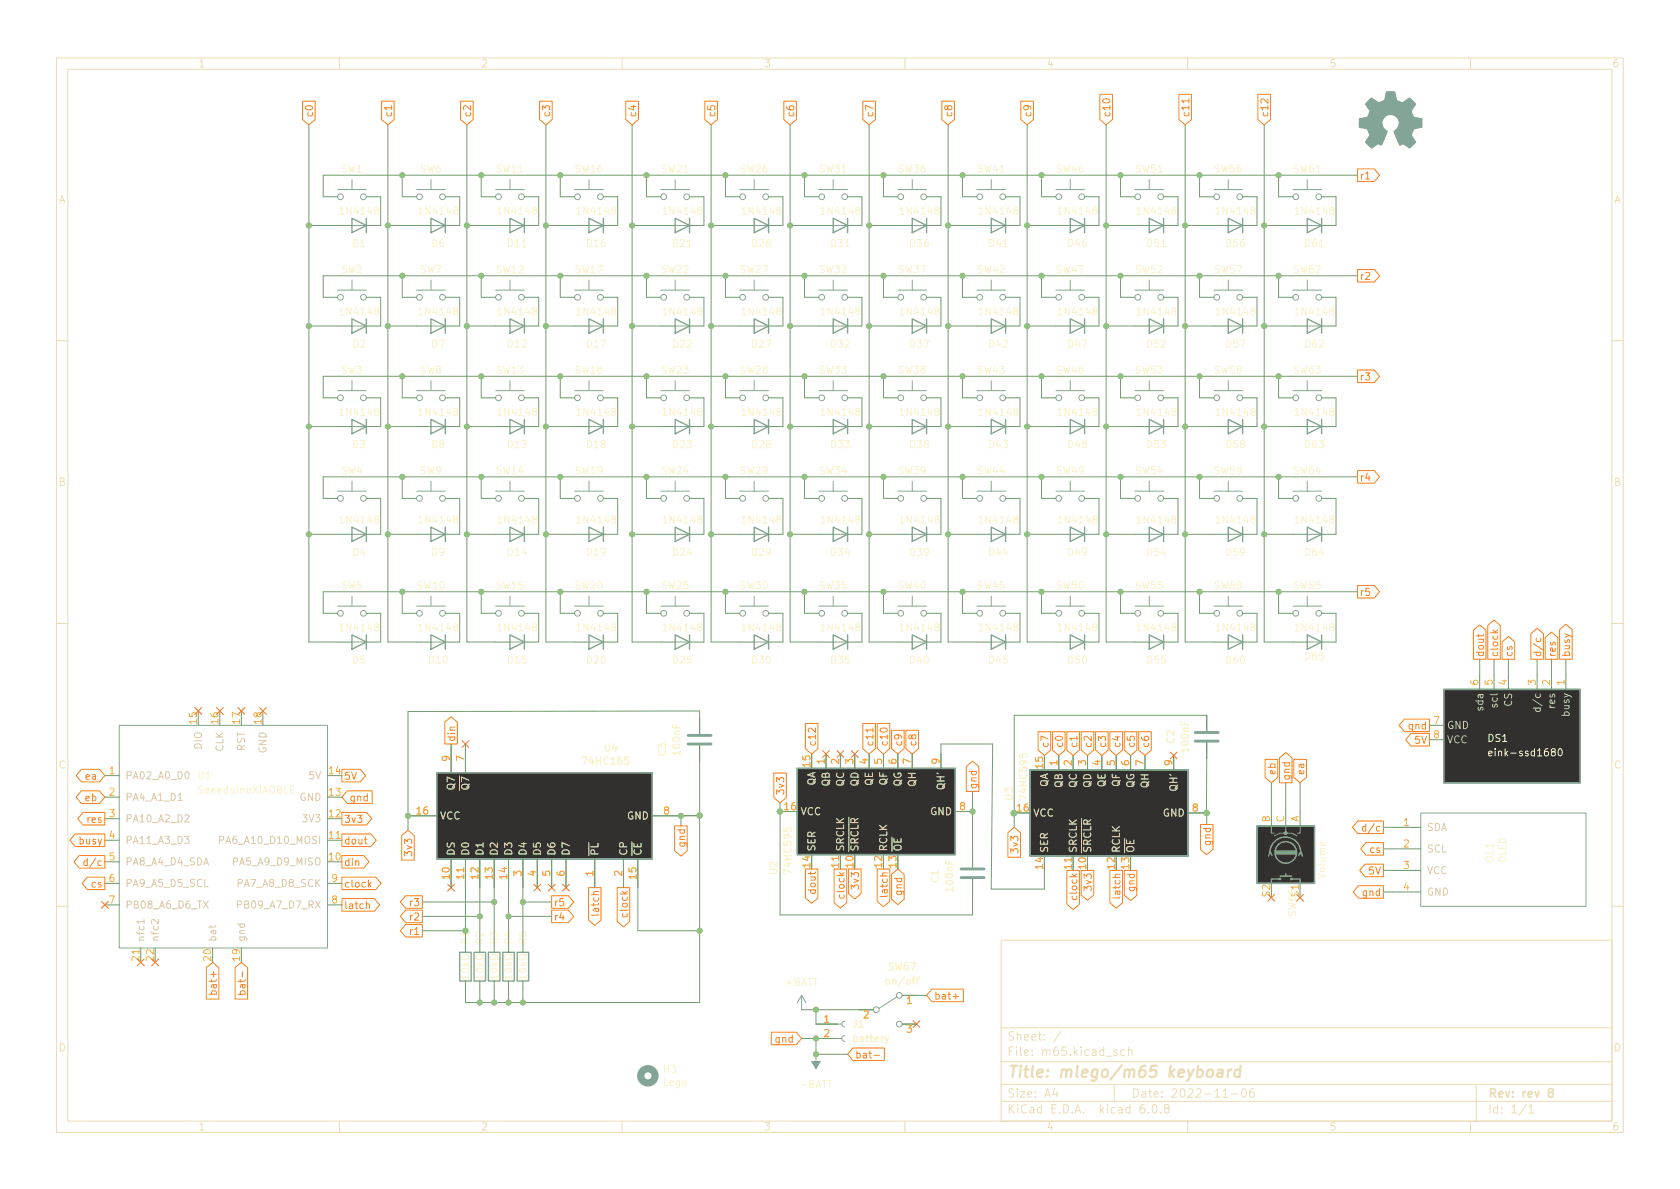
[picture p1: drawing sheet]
<svg xmlns="http://www.w3.org/2000/svg" width="297mm" height="210mm" viewBox="0 0 297 210" stroke-linecap="round" stroke-linejoin="round" font-family="sans-serif">
<defs><g id="words">
<text font-size="2.8" fill="#ebdbb2" x="178" y="190.6">Title: mlego/m65 keyboard</text>
<g font-size="2.1" fill="#ebdbb2">
<text x="178" y="184">Sheet: /</text>
<text x="178" y="186.7">File: m65.kicad_sch</text>
<text x="178" y="196.9">KiCad E.D.A. kicad 6.0.8</text>
<text x="178" y="194.1">Size: A4</text>
<text x="200" y="194.1">Date: 2022-11-06</text>
<text x="263" y="194.1">Rev: rev 8</text>
<text x="263" y="196.9">Id: 1/1</text>
</g>
<g font-size="1.8" fill="#ebdbb2">
<text x="35" y="11.9">1</text>
<text x="85" y="11.9">2</text>
<text x="135" y="11.9">3</text>
<text x="185" y="11.9">4</text>
<text x="235" y="11.9">5</text>
<text x="285" y="11.9">6</text>
<text x="10.3" y="35.9">A</text>
<text x="285.3" y="35.9">A</text>
<text x="10.3" y="85.9">B</text>
<text x="285.3" y="85.9">B</text>
<text x="10.3" y="135.9">C</text>
<text x="285.3" y="135.9">C</text>
<text x="10.3" y="185.9">D</text>
<text x="285.3" y="185.9">D</text>
<text x="35" y="199.9">1</text>
<text x="85" y="199.9">2</text>
<text x="135" y="199.9">3</text>
<text x="185" y="199.9">4</text>
<text x="235" y="199.9">5</text>
<text x="285" y="199.9">6</text>
</g>
<g font-size="1.8" fill="#fe8019">
<text x="55.3" y="20.8" transform="rotate(-90 55.3 20.8)">c0</text>
<text x="69.3" y="20.8" transform="rotate(-90 69.3 20.8)">c1</text>
<text x="83.3" y="20.8" transform="rotate(-90 83.3 20.8)">c2</text>
<text x="97.2" y="20.8" transform="rotate(-90 97.2 20.8)">c3</text>
<text x="112.5" y="20.8" transform="rotate(-90 112.5 20.8)">c4</text>
<text x="126.5" y="20.8" transform="rotate(-90 126.5 20.8)">c5</text>
<text x="140.4" y="20.8" transform="rotate(-90 140.4 20.8)">c6</text>
<text x="154.4" y="20.8" transform="rotate(-90 154.4 20.8)">c7</text>
<text x="168.4" y="20.8" transform="rotate(-90 168.4 20.8)">c8</text>
<text x="182.3" y="20.8" transform="rotate(-90 182.3 20.8)">c9</text>
<text x="196.3" y="20.8" transform="rotate(-90 196.3 20.8)">c10</text>
<text x="210.3" y="20.8" transform="rotate(-90 210.3 20.8)">c11</text>
<text x="224.2" y="20.8" transform="rotate(-90 224.2 20.8)">c12</text>
<text x="240.3" y="31.7">r1</text>
<text x="240.3" y="49.5">r2</text>
<text x="240.3" y="67.3">r3</text>
<text x="240.3" y="85">r4</text>
<text x="240.3" y="105.4">r5</text>
<text x="262.3" y="116.3" transform="rotate(-90 262.3 116.3)">dout</text>
<text x="264.9" y="116.3" transform="rotate(-90 264.9 116.3)">clock</text>
<text x="267.4" y="116.3" transform="rotate(-90 267.4 116.3)">cs</text>
<text x="272.5" y="116.3" transform="rotate(-90 272.5 116.3)">d/c</text>
<text x="275" y="116.3" transform="rotate(-90 275 116.3)">res</text>
<text x="277.6" y="116.3" transform="rotate(-90 277.6 116.3)">busy</text>
<text x="80.5" y="131.2" transform="rotate(-90 80.5 131.2)">din</text>
<text x="249.2" y="129">gnd</text>
<text x="250.2" y="131.5">5V</text>
<text x="15.3" y="137.9">ea</text>
<text x="60.8" y="137.9">5V</text>
<text x="144.2" y="132.1" transform="rotate(-90 144.2 132.1)">c12</text>
<text x="154.4" y="132.1" transform="rotate(-90 154.4 132.1)">c11</text>
<text x="156.9" y="132.1" transform="rotate(-90 156.9 132.1)">c10</text>
<text x="159.5" y="132.1" transform="rotate(-90 159.5 132.1)">c9</text>
<text x="162" y="132.1" transform="rotate(-90 162 132.1)">c8</text>
<text x="185.4" y="132.3" transform="rotate(-90 185.4 132.3)">c7</text>
<text x="187.9" y="132.3" transform="rotate(-90 187.9 132.3)">c0</text>
<text x="190.5" y="132.3" transform="rotate(-90 190.5 132.3)">c1</text>
<text x="193" y="132.3" transform="rotate(-90 193 132.3)">c2</text>
<text x="195.5" y="132.3" transform="rotate(-90 195.5 132.3)">c3</text>
<text x="198.1" y="132.3" transform="rotate(-90 198.1 132.3)">c4</text>
<text x="200.6" y="132.3" transform="rotate(-90 200.6 132.3)">c5</text>
<text x="203.2" y="132.3" transform="rotate(-90 203.2 132.3)">c6</text>
<text x="225.5" y="137.2" transform="rotate(-90 225.5 137.2)">eb</text>
<text x="230.6" y="137.2" transform="rotate(-90 230.6 137.2)">ea</text>
<text x="15.2" y="141.7">eb</text>
<text x="61.7" y="141.7">gnd</text>
<text x="138.6" y="140.7" transform="rotate(-90 138.6 140.7)">3v3</text>
<text x="172.7" y="139.6" transform="rotate(-90 172.7 139.6)">gnd</text>
<text x="228.1" y="138.1" transform="rotate(-90 228.1 138.1)">gnd</text>
<text x="14.1" y="149.3">busy</text>
<text x="15.6" y="145.5">res</text>
<text x="60.8" y="149.3">dout</text>
<text x="60.8" y="145.5">3v3</text>
<text x="121.1" y="149.6" transform="rotate(-90 121.1 149.6)">gnd</text>
<text x="214.1" y="149.4" transform="rotate(-90 214.1 149.4)">gnd</text>
<text x="241.7" y="147">d/c</text>
<text x="15.7" y="153.1">d/c</text>
<text x="60.8" y="153.1">din</text>
<text x="72.9" y="151" transform="rotate(-90 72.9 151)">3v3</text>
<text x="180" y="150.5" transform="rotate(-90 180 150.5)">3v3</text>
<text x="242.1" y="154.6">5V</text>
<text x="242.3" y="150.8">cs</text>
<text x="16.3" y="156.9">cs</text>
<text x="60.8" y="160.7">latch</text>
<text x="60.8" y="156.9">clock</text>
<text x="72.7" y="160.2">r3</text>
<text x="97.9" y="160.2">r5</text>
<text x="105.9" y="161.4" transform="rotate(-90 105.9 161.4)">latch</text>
<text x="111" y="161.8" transform="rotate(-90 111 161.8)">clock</text>
<text x="144.2" y="157.8" transform="rotate(-90 144.2 157.8)">dout</text>
<text x="149.3" y="158.5" transform="rotate(-90 149.3 158.5)">clock</text>
<text x="151.9" y="156.9" transform="rotate(-90 151.9 156.9)">3v3</text>
<text x="156.9" y="158.1" transform="rotate(-90 156.9 158.1)">latch</text>
<text x="159.5" y="158.2" transform="rotate(-90 159.5 158.2)">gnd</text>
<text x="190.5" y="158.8" transform="rotate(-90 190.5 158.8)">clock</text>
<text x="193" y="157.2" transform="rotate(-90 193 157.2)">3v3</text>
<text x="198.1" y="158.4" transform="rotate(-90 198.1 158.4)">latch</text>
<text x="200.6" y="157.5" transform="rotate(-90 200.6 157.5)">gnd</text>
<text x="241" y="158.5">gnd</text>
<text x="72.7" y="162.8">r2</text>
<text x="72.7" y="165.3">r1</text>
<text x="97.9" y="162.8">r4</text>
<text x="38.3" y="175.1" transform="rotate(-90 38.3 175.1)">bat+</text>
<text x="43.4" y="174.7" transform="rotate(-90 43.4 174.7)">bat-</text>
<text x="165.1" y="176.7">bat+</text>
<text x="137.2" y="184.4">gnd</text>
<text x="151.1" y="187.2">bat-</text>
</g>
<g font-size="1.8" fill="#fbf1c7">
<text x="60.3" y="30.5">SW1</text>
<text x="74.3" y="30.5">SW6</text>
<text x="87.8" y="30.5">SW11</text>
<text x="101.7" y="30.5">SW16</text>
<text x="117" y="30.5">SW21</text>
<text x="130.9" y="30.5">SW26</text>
<text x="144.9" y="30.5">SW31</text>
<text x="158.9" y="30.5">SW36</text>
<text x="172.9" y="30.5">SW41</text>
<text x="186.8" y="30.5">SW46</text>
<text x="200.8" y="30.5">SW51</text>
<text x="214.8" y="30.5">SW56</text>
<text x="228.7" y="30.5">SW61</text>
<text x="60.4" y="38">1N4148</text>
<text x="74.4" y="38">1N4148</text>
<text x="88.3" y="38">1N4148</text>
<text x="102.3" y="38">1N4148</text>
<text x="117.6" y="38">1N4148</text>
<text x="131.5" y="38">1N4148</text>
<text x="145.5" y="38">1N4148</text>
<text x="159.5" y="38">1N4148</text>
<text x="173.4" y="38">1N4148</text>
<text x="187.4" y="38">1N4148</text>
<text x="201.4" y="38">1N4148</text>
<text x="215.3" y="38">1N4148</text>
<text x="229.3" y="38">1N4148</text>
<text x="62.4" y="43.7">D1</text>
<text x="76.3" y="43.7">D6</text>
<text x="89.8" y="43.7">D11</text>
<text x="103.8" y="43.7">D16</text>
<text x="119" y="43.7">D21</text>
<text x="133" y="43.7">D26</text>
<text x="147" y="43.7">D31</text>
<text x="160.9" y="43.7">D36</text>
<text x="174.9" y="43.7">D41</text>
<text x="188.9" y="43.7">D46</text>
<text x="202.8" y="43.7">D51</text>
<text x="216.8" y="43.7">D56</text>
<text x="230.8" y="43.7">D61</text>
<text x="60.3" y="48.3">SW2</text>
<text x="74.3" y="48.3">SW7</text>
<text x="87.8" y="48.3">SW12</text>
<text x="101.7" y="48.3">SW17</text>
<text x="117" y="48.3">SW22</text>
<text x="130.9" y="48.3">SW27</text>
<text x="144.9" y="48.3">SW32</text>
<text x="158.9" y="48.3">SW37</text>
<text x="172.9" y="48.3">SW42</text>
<text x="186.8" y="48.3">SW47</text>
<text x="200.8" y="48.3">SW52</text>
<text x="214.8" y="48.3">SW57</text>
<text x="228.7" y="48.3">SW62</text>
<text x="60.4" y="55.7">1N4148</text>
<text x="74.4" y="55.7">1N4148</text>
<text x="88.3" y="55.7">1N4148</text>
<text x="102.3" y="55.7">1N4148</text>
<text x="117.6" y="55.7">1N4148</text>
<text x="131.5" y="55.7">1N4148</text>
<text x="145.5" y="55.7">1N4148</text>
<text x="159.5" y="55.7">1N4148</text>
<text x="173.4" y="55.7">1N4148</text>
<text x="187.4" y="55.7">1N4148</text>
<text x="201.4" y="55.7">1N4148</text>
<text x="215.3" y="55.7">1N4148</text>
<text x="229.3" y="55.7">1N4148</text>
<text x="62.4" y="61.5">D2</text>
<text x="76.3" y="61.5">D7</text>
<text x="89.8" y="61.5">D12</text>
<text x="103.8" y="61.5">D17</text>
<text x="119" y="61.5">D22</text>
<text x="133" y="61.5">D27</text>
<text x="147" y="61.5">D32</text>
<text x="160.9" y="61.5">D37</text>
<text x="174.9" y="61.5">D42</text>
<text x="188.9" y="61.5">D47</text>
<text x="202.8" y="61.5">D52</text>
<text x="216.8" y="61.5">D57</text>
<text x="230.8" y="61.5">D62</text>
<text x="60.3" y="66.1">SW3</text>
<text x="74.3" y="66.1">SW8</text>
<text x="87.8" y="66.1">SW13</text>
<text x="101.7" y="66.1">SW18</text>
<text x="117" y="66.1">SW23</text>
<text x="130.9" y="66.1">SW28</text>
<text x="144.9" y="66.1">SW33</text>
<text x="158.9" y="66.1">SW38</text>
<text x="172.9" y="66.1">SW43</text>
<text x="186.8" y="66.1">SW48</text>
<text x="200.8" y="66.1">SW53</text>
<text x="214.8" y="66.1">SW58</text>
<text x="228.7" y="66.1">SW63</text>
<text x="60.4" y="73.5">1N4148</text>
<text x="74.4" y="73.5">1N4148</text>
<text x="88.3" y="73.5">1N4148</text>
<text x="102.3" y="73.5">1N4148</text>
<text x="117.6" y="73.5">1N4148</text>
<text x="131.5" y="73.5">1N4148</text>
<text x="145.5" y="73.5">1N4148</text>
<text x="159.5" y="73.5">1N4148</text>
<text x="173.4" y="73.5">1N4148</text>
<text x="187.4" y="73.5">1N4148</text>
<text x="201.4" y="73.5">1N4148</text>
<text x="215.3" y="73.5">1N4148</text>
<text x="229.3" y="73.5">1N4148</text>
<text x="60.3" y="83.9">SW4</text>
<text x="62.4" y="79.2">D3</text>
<text x="74.3" y="83.9">SW9</text>
<text x="76.3" y="79.2">D8</text>
<text x="87.8" y="83.9">SW14</text>
<text x="89.8" y="79.2">D13</text>
<text x="101.7" y="83.9">SW19</text>
<text x="103.8" y="79.2">D18</text>
<text x="117" y="83.9">SW24</text>
<text x="119" y="79.2">D23</text>
<text x="130.9" y="83.9">SW29</text>
<text x="133" y="79.2">D28</text>
<text x="144.9" y="83.9">SW34</text>
<text x="147" y="79.2">D33</text>
<text x="158.9" y="83.9">SW39</text>
<text x="160.9" y="79.2">D38</text>
<text x="172.9" y="83.9">SW44</text>
<text x="174.9" y="79.2">D43</text>
<text x="186.8" y="83.9">SW49</text>
<text x="188.9" y="79.2">D48</text>
<text x="200.8" y="83.9">SW54</text>
<text x="202.8" y="79.2">D53</text>
<text x="214.8" y="83.9">SW59</text>
<text x="216.8" y="79.2">D58</text>
<text x="228.7" y="83.9">SW64</text>
<text x="230.8" y="79.2">D63</text>
<text x="60.4" y="92.6">1N4148</text>
<text x="74.4" y="92.6">1N4148</text>
<text x="88.3" y="92.6">1N4148</text>
<text x="102.3" y="92.6">1N4148</text>
<text x="117.6" y="92.6">1N4148</text>
<text x="131.5" y="92.6">1N4148</text>
<text x="145.5" y="92.6">1N4148</text>
<text x="159.5" y="92.6">1N4148</text>
<text x="173.4" y="92.6">1N4148</text>
<text x="187.4" y="92.6">1N4148</text>
<text x="201.4" y="92.6">1N4148</text>
<text x="215.3" y="92.6">1N4148</text>
<text x="229.3" y="92.6">1N4148</text>
<text x="62.4" y="98.3">D4</text>
<text x="76.3" y="98.3">D9</text>
<text x="89.8" y="98.3">D14</text>
<text x="103.8" y="98.3">D19</text>
<text x="119" y="98.3">D24</text>
<text x="133" y="98.3">D29</text>
<text x="147" y="98.3">D34</text>
<text x="160.9" y="98.3">D39</text>
<text x="174.9" y="98.3">D44</text>
<text x="188.9" y="98.3">D49</text>
<text x="202.8" y="98.3">D54</text>
<text x="216.8" y="98.3">D59</text>
<text x="230.8" y="98.3">D64</text>
<text x="60.3" y="104.2">SW5</text>
<text x="73.8" y="104.2">SW10</text>
<text x="87.8" y="104.2">SW15</text>
<text x="101.7" y="104.2">SW20</text>
<text x="117" y="104.2">SW25</text>
<text x="130.9" y="104.2">SW30</text>
<text x="144.9" y="104.2">SW35</text>
<text x="158.9" y="104.2">SW40</text>
<text x="172.9" y="104.2">SW45</text>
<text x="186.8" y="104.2">SW50</text>
<text x="200.8" y="104.2">SW55</text>
<text x="214.8" y="104.2">SW60</text>
<text x="228.7" y="104.2">SW65</text>
<text x="60.4" y="111.6">1N4148</text>
<text x="74.4" y="111.6">1N4148</text>
<text x="88.3" y="111.6">1N4148</text>
<text x="102.3" y="111.6">1N4148</text>
<text x="117.6" y="111.6">1N4148</text>
<text x="131.5" y="111.6">1N4148</text>
<text x="145.5" y="111.6">1N4148</text>
<text x="159.5" y="111.6">1N4148</text>
<text x="173.4" y="111.6">1N4148</text>
<text x="187.4" y="111.6">1N4148</text>
<text x="201.4" y="111.6">1N4148</text>
<text x="215.3" y="111.6">1N4148</text>
<text x="229.3" y="111.6">1N4148</text>
<text x="62.4" y="117.3">D5</text>
<text x="75.8" y="117.3">D10</text>
<text x="89.8" y="117.3">D15</text>
<text x="103.8" y="117.3">D20</text>
<text x="119" y="117.3">D25</text>
<text x="133" y="117.3">D30</text>
<text x="147" y="117.3">D35</text>
<text x="160.9" y="117.3">D40</text>
<text x="174.9" y="117.3">D45</text>
<text x="188.9" y="117.3">D50</text>
<text x="202.8" y="117.3">D55</text>
<text x="216.8" y="117.3">D60</text>
<text x="230.8" y="116.7">D65</text>
<text x="207.6" y="131.4" transform="rotate(-90 207.6 131.4)">C2</text>
<text x="263.1" y="131.2">DS1</text>
<text x="35" y="137.8">U1</text>
<text x="103.4" y="135.2">74HC165</text>
<text x="106.9" y="132.9">U4</text>
<text x="117.7" y="133.7" transform="rotate(-90 117.7 133.7)">C3</text>
<text x="120.3" y="133.4" transform="rotate(-90 120.3 133.4)">100nF</text>
<text x="210.2" y="132.9" transform="rotate(-90 210.2 132.9)">100nF</text>
<text x="264.2" y="133.7">eink-ssd1680</text>
<text x="35.2" y="140.3">SeeeduinoXIAOBLE</text>
<text x="179.1" y="141.5" transform="rotate(-90 179.1 141.5)">U3</text>
<text x="181.6" y="141.1" transform="rotate(-90 181.6 141.1)">74HC595</text>
<text x="137.4" y="154.6" transform="rotate(-90 137.4 154.6)">U2</text>
<text x="139.9" y="154.2" transform="rotate(-90 139.9 154.2)">74HC595</text>
<text x="234.3" y="155.3" transform="rotate(-90 234.3 155.3)">Volume</text>
<text x="264" y="152.5" transform="rotate(-90 264 152.5)">OL1</text>
<text x="166" y="156.1" transform="rotate(-90 166 156.1)">C1</text>
<text x="168.5" y="157.5" transform="rotate(-90 168.5 157.5)">100nF</text>
<text x="229.1" y="162" transform="rotate(-90 229.1 162)">SW66</text>
<text x="229.6" y="158.6" transform="rotate(-90 229.6 158.6)">S1</text>
<text x="85.5" y="166.9" transform="rotate(-90 85.5 166.9)">R2</text>
<text x="88" y="166.9" transform="rotate(-90 88 166.9)">R3</text>
<text x="90.6" y="166.9" transform="rotate(-90 90.6 166.9)">R4</text>
<text x="93.1" y="166.9" transform="rotate(-90 93.1 166.9)">R5</text>
<text x="157.1" y="171.6">SW67</text>
<text x="138.9" y="174.4">+BATT</text>
<text x="157.1" y="174.1">on/off</text>
<text x="150.8" y="181.7">J1</text>
<text x="151" y="184.3">battery</text>
<text x="117.3" y="189.7">H3</text>
<text x="117.3" y="192">Lego</text>
<text x="141.6" y="192.4">-BATT</text>
</g>
<g font-size="1.8" fill="#fabd2f">
<text x="261.4" y="121.1" transform="rotate(-90 261.4 121.1)">6</text>
<text x="263.9" y="121.1" transform="rotate(-90 263.9 121.1)">5</text>
<text x="266.4" y="121.1" transform="rotate(-90 266.4 121.1)">4</text>
<text x="271.5" y="121.1" transform="rotate(-90 271.5 121.1)">3</text>
<text x="274.1" y="121.1" transform="rotate(-90 274.1 121.1)">2</text>
<text x="276.6" y="121.1" transform="rotate(-90 276.6 121.1)">1</text>
<text x="34.8" y="128" transform="rotate(-90 34.8 128)">15</text>
<text x="38.6" y="128" transform="rotate(-90 38.6 128)">16</text>
<text x="42.4" y="128" transform="rotate(-90 42.4 128)">17</text>
<text x="46.2" y="128" transform="rotate(-90 46.2 128)">18</text>
<text x="253.5" y="128">7</text>
<text x="253.5" y="130.6">8</text>
<text x="19.3" y="136.9">1</text>
<text x="58.2" y="136.9">14</text>
<text x="79.5" y="134.6" transform="rotate(-90 79.5 134.6)">9</text>
<text x="82" y="134.6" transform="rotate(-90 82 134.6)">7</text>
<text x="143.3" y="135.6" transform="rotate(-90 143.3 135.6)">15</text>
<text x="145.8" y="135.1" transform="rotate(-90 145.8 135.1)">1</text>
<text x="148.3" y="135.1" transform="rotate(-90 148.3 135.1)">2</text>
<text x="150.9" y="135.1" transform="rotate(-90 150.9 135.1)">3</text>
<text x="153.4" y="135.1" transform="rotate(-90 153.4 135.1)">4</text>
<text x="156" y="135.1" transform="rotate(-90 156 135.1)">5</text>
<text x="158.5" y="135.1" transform="rotate(-90 158.5 135.1)">6</text>
<text x="161" y="135.1" transform="rotate(-90 161 135.1)">7</text>
<text x="166.1" y="135.1" transform="rotate(-90 166.1 135.1)">9</text>
<text x="184.4" y="135.9" transform="rotate(-90 184.4 135.9)">15</text>
<text x="186.9" y="135.4" transform="rotate(-90 186.9 135.4)">1</text>
<text x="189.5" y="135.4" transform="rotate(-90 189.5 135.4)">2</text>
<text x="192" y="135.4" transform="rotate(-90 192 135.4)">3</text>
<text x="194.6" y="135.4" transform="rotate(-90 194.6 135.4)">4</text>
<text x="197.1" y="135.4" transform="rotate(-90 197.1 135.4)">5</text>
<text x="199.6" y="135.4" transform="rotate(-90 199.6 135.4)">6</text>
<text x="202.2" y="135.4" transform="rotate(-90 202.2 135.4)">7</text>
<text x="207.3" y="135.4" transform="rotate(-90 207.3 135.4)">9</text>
<text x="19.3" y="140.7">2</text>
<text x="58.2" y="140.7">13</text>
<text x="138.7" y="143.3">16</text>
<text x="169.7" y="143.3">8</text>
<text x="179.9" y="143.5">16</text>
<text x="210.8" y="143.5">8</text>
<text x="19.3" y="144.5">3</text>
<text x="19.3" y="148.3">4</text>
<text x="58.2" y="148.3">11</text>
<text x="58.2" y="144.5">12</text>
<text x="73.7" y="144">16</text>
<text x="117.4" y="144">8</text>
<text x="224.5" y="145.4" transform="rotate(-90 224.5 145.4)">B</text>
<text x="227.1" y="145.4" transform="rotate(-90 227.1 145.4)">C</text>
<text x="229.6" y="145.4" transform="rotate(-90 229.6 145.4)">A</text>
<text x="248.2" y="146">1</text>
<text x="248.2" y="149.9">2</text>
<text x="19.3" y="152.1">5</text>
<text x="19.3" y="156">6</text>
<text x="58.2" y="152.1">10</text>
<text x="58.7" y="156">9</text>
<text x="79.5" y="155.4" transform="rotate(-90 79.5 155.4)">10</text>
<text x="82" y="155.4" transform="rotate(-90 82 155.4)">11</text>
<text x="84.6" y="155.4" transform="rotate(-90 84.6 155.4)">12</text>
<text x="87.1" y="155.4" transform="rotate(-90 87.1 155.4)">13</text>
<text x="89.7" y="155.4" transform="rotate(-90 89.7 155.4)">14</text>
<text x="92.2" y="154.9" transform="rotate(-90 92.2 154.9)">3</text>
<text x="94.7" y="154.9" transform="rotate(-90 94.7 154.9)">4</text>
<text x="97.3" y="154.9" transform="rotate(-90 97.3 154.9)">5</text>
<text x="99.8" y="154.9" transform="rotate(-90 99.8 154.9)">6</text>
<text x="104.9" y="154.9" transform="rotate(-90 104.9 154.9)">1</text>
<text x="110" y="154.9" transform="rotate(-90 110 154.9)">2</text>
<text x="112.5" y="155.4" transform="rotate(-90 112.5 155.4)">15</text>
<text x="143.3" y="153.4" transform="rotate(-90 143.3 153.4)">14</text>
<text x="148.3" y="153.4" transform="rotate(-90 148.3 153.4)">11</text>
<text x="150.9" y="153.4" transform="rotate(-90 150.9 153.4)">10</text>
<text x="156" y="153.4" transform="rotate(-90 156 153.4)">12</text>
<text x="158.5" y="153.4" transform="rotate(-90 158.5 153.4)">13</text>
<text x="184.4" y="153.6" transform="rotate(-90 184.4 153.6)">14</text>
<text x="189.5" y="153.6" transform="rotate(-90 189.5 153.6)">11</text>
<text x="192" y="153.6" transform="rotate(-90 192 153.6)">10</text>
<text x="197.1" y="153.6" transform="rotate(-90 197.1 153.6)">12</text>
<text x="199.6" y="153.6" transform="rotate(-90 199.6 153.6)">13</text>
<text x="248.2" y="153.7">3</text>
<text x="19.3" y="159.8">7</text>
<text x="58.7" y="159.8">8</text>
<text x="224.5" y="158.6" transform="rotate(-90 224.5 158.6)">S2</text>
<text x="248.2" y="157.5">4</text>
<text x="24.6" y="169.9" transform="rotate(-90 24.6 169.9)">21</text>
<text x="27.2" y="169.9" transform="rotate(-90 27.2 169.9)">22</text>
<text x="37.3" y="169.9" transform="rotate(-90 37.3 169.9)">20</text>
<text x="42.4" y="169.9" transform="rotate(-90 42.4 169.9)">19</text>
<text x="160.3" y="177.5">1</text>
<text x="145.7" y="180.8">1</text>
<text x="145.7" y="183.4">2</text>
<text x="152.7" y="180.1">2</text>
<text x="160.3" y="182.6">3</text>
</g>
<g font-size="1.8" fill="#d5c4a1">
<text x="262.3" y="125.5" transform="rotate(-90 262.3 125.5)">sda</text>
<text x="264.8" y="124.9" transform="rotate(-90 264.8 124.9)">scl</text>
<text x="267.3" y="124.9" transform="rotate(-90 267.3 124.9)">CS</text>
<text x="272.4" y="125" transform="rotate(-90 272.4 125)">d/c</text>
<text x="275" y="125.1" transform="rotate(-90 275 125.1)">res</text>
<text x="255.8" y="128.9">GND</text>
<text x="255.8" y="131.4">VCC</text>
<text x="277.5" y="126.6" transform="rotate(-90 277.5 126.6)">busy</text>
<text x="22.1" y="137.8">PA02_A0_D0</text>
<text x="35.7" y="132.4" transform="rotate(-90 35.7 132.4)">DIO</text>
<text x="39.5" y="132.9" transform="rotate(-90 39.5 132.9)">CLK</text>
<text x="43.3" y="132.8" transform="rotate(-90 43.3 132.8)">RST</text>
<text x="47.1" y="133.2" transform="rotate(-90 47.1 133.2)">GND</text>
<text x="54.7" y="137.8">5V</text>
<text x="22.1" y="141.6">PA4_A1_D1</text>
<text x="53" y="141.6">GND</text>
<text x="80.4" y="139.5" transform="rotate(-90 80.4 139.5)">Q7</text>
<text x="82.9" y="140.9" transform="rotate(-90 82.9 140.9)">~{Q7}</text>
<text x="144.1" y="139" transform="rotate(-90 144.1 139)">QA</text>
<text x="146.7" y="139" transform="rotate(-90 146.7 139)">QB</text>
<text x="149.2" y="139" transform="rotate(-90 149.2 139)">QC</text>
<text x="151.8" y="139" transform="rotate(-90 151.8 139)">QD</text>
<text x="154.3" y="138.9" transform="rotate(-90 154.3 138.9)">QE</text>
<text x="156.8" y="138.8" transform="rotate(-90 156.8 138.8)">QF</text>
<text x="159.4" y="139.1" transform="rotate(-90 159.4 139.1)">QG</text>
<text x="161.9" y="139" transform="rotate(-90 161.9 139)">QH</text>
<text x="167" y="139.5" transform="rotate(-90 167 139.5)">QH'</text>
<text x="185.3" y="139.3" transform="rotate(-90 185.3 139.3)">QA</text>
<text x="187.8" y="139.3" transform="rotate(-90 187.8 139.3)">QB</text>
<text x="190.4" y="139.3" transform="rotate(-90 190.4 139.3)">QC</text>
<text x="192.9" y="139.3" transform="rotate(-90 192.9 139.3)">QD</text>
<text x="195.5" y="139.2" transform="rotate(-90 195.5 139.2)">QE</text>
<text x="198" y="139.1" transform="rotate(-90 198 139.1)">QF</text>
<text x="200.5" y="139.4" transform="rotate(-90 200.5 139.4)">QG</text>
<text x="203.1" y="139.3" transform="rotate(-90 203.1 139.3)">QH</text>
<text x="208.2" y="139.7" transform="rotate(-90 208.2 139.7)">QH'</text>
<text x="22.1" y="145.4">PA10_A2_D2</text>
<text x="22.1" y="149.2">PA11_A3_D3</text>
<text x="39.5" y="149.2">PA6_A10_D10_MOSI</text>
<text x="53.7" y="145.4">3V3</text>
<text x="77.7" y="144.9">VCC</text>
<text x="110.9" y="144.9">GND</text>
<text x="141.5" y="144.1">VCC</text>
<text x="164.5" y="144.1">GND</text>
<text x="182.6" y="144.4">VCC</text>
<text x="205.6" y="144.4">GND</text>
<text x="252.2" y="146.9">SDA</text>
<text x="22.1" y="153">PA8_A4_D4_SDA</text>
<text x="41.5" y="153">PA5_A9_D9_MISO</text>
<text x="80.4" y="151.4" transform="rotate(-90 80.4 151.4)">DS</text>
<text x="82.9" y="151.4" transform="rotate(-90 82.9 151.4)">D0</text>
<text x="85.5" y="151.4" transform="rotate(-90 85.5 151.4)">D1</text>
<text x="88" y="151.4" transform="rotate(-90 88 151.4)">D2</text>
<text x="90.6" y="151.4" transform="rotate(-90 90.6 151.4)">D3</text>
<text x="93.1" y="151.4" transform="rotate(-90 93.1 151.4)">D4</text>
<text x="95.6" y="151.4" transform="rotate(-90 95.6 151.4)">D5</text>
<text x="98.2" y="151.4" transform="rotate(-90 98.2 151.4)">D6</text>
<text x="100.7" y="151.4" transform="rotate(-90 100.7 151.4)">D7</text>
<text x="105.8" y="151.4" transform="rotate(-90 105.8 151.4)">~{PL}</text>
<text x="110.9" y="151.4" transform="rotate(-90 110.9 151.4)">CP</text>
<text x="113.4" y="151.4" transform="rotate(-90 113.4 151.4)">~{CE}</text>
<text x="144.1" y="150.6" transform="rotate(-90 144.1 150.6)">SER</text>
<text x="149.2" y="150.6" transform="rotate(-90 149.2 150.6)">SRCLK</text>
<text x="151.8" y="150.6" transform="rotate(-90 151.8 150.6)">~{SRCLR}</text>
<text x="156.8" y="150.6" transform="rotate(-90 156.8 150.6)">RCLK</text>
<text x="159.4" y="150.6" transform="rotate(-90 159.4 150.6)">~{OE}</text>
<text x="185.3" y="150.9" transform="rotate(-90 185.3 150.9)">SER</text>
<text x="190.4" y="150.9" transform="rotate(-90 190.4 150.9)">SRCLK</text>
<text x="192.9" y="150.9" transform="rotate(-90 192.9 150.9)">~{SRCLR}</text>
<text x="198" y="150.9" transform="rotate(-90 198 150.9)">RCLK</text>
<text x="200.5" y="150.9" transform="rotate(-90 200.5 150.9)">~{OE}</text>
<text x="252.2" y="150.7">SCL</text>
<text x="252.2" y="154.6">VCC</text>
<text x="22.1" y="156.8">PA9_A5_D5_SCL</text>
<text x="22.1" y="160.6">PB08_A6_D6_TX</text>
<text x="42.3" y="156.8">PA7_A8_D8_SCK</text>
<text x="42.5" y="160.6">PB09_A7_D7_RX</text>
<text x="252.2" y="158.4">GND</text>
<text x="25.5" y="166.6" transform="rotate(-90 25.5 166.6)">nfc1</text>
<text x="28.1" y="166.6" transform="rotate(-90 28.1 166.6)">nfc2</text>
<text x="38.2" y="166.6" transform="rotate(-90 38.2 166.6)">bat</text>
<text x="43.3" y="166.6" transform="rotate(-90 43.3 166.6)">gnd</text>
</g>
<text font-size="1.8" fill="#789d6a" x="82.9" y="166.9" transform="rotate(-90 82.9 166.9)">R1</text>
<text font-size="1.7" fill="#fbf1c7" x="266.3" y="152.6" transform="rotate(-90 266.3 152.6)">OLED</text>
</g></defs>
<g fill="none" stroke="#ebdbb2" stroke-width=".18">
<path d="M10 10.2h277v190.1h-277zM12 12.2h273v186.1h-273zM60 10.2v2M110 10.2v2M160 10.2v2M210 10.2v2M260 10.2v2M10 60.2h2M285 60.2h2M10 110.2h2M285 110.2h2M10 160.2h2"/>
<path d="M177 166.3h108v32h-108zM285 160.2h2M60 198.3v2M110 198.3v2M160 198.3v2M177 194.8h108M177 191.8h108M177 187.8h108M177 181.8h108M186.5 192.5l-.4 1h1M186.9 193v1M187.6 182.4l-1.3 1.9"/>
<path d="M197 191.8v3M197.5 185.7l-.4-.1-.2 .2 .1 .3 .5 .1v.4h-.6M198.9 185.7l-.5-.1-.3 .3v.4l.2 .3h.6M199.5 185.8l.2-.2 .4 .1v.9M199.5 185.1v1.5M202.3 195.3a.59 .59 0 0 0-.7 .7v.5l.1 .3h.4l.3-.1v-.5l-.1-.2-.4-.1-.3 .3M203.1 196.7v.1M203.9 195.4l.2-.1a.81 .81 0 0 1 .6 .7 .81 .81 0 0 1-.3 .8h-.2a.81 .81 0 0 1-.6-.6 .81 .81 0 0 1 .3-.8zM205.2 196.7v.1M206.1 196l-.2-.3v-.2l.2-.2 .5 .1 .1 .2-.1 .2-.6 .2-.1 .3v.4l.2 .1h.5l.1-.3-.1-.4-.2-.1M210 198.3v2M216.2 194h.9"/>
<path d="M217.7 193.5h1.2M219.7 192.6l.2-.1a.81 .81 0 0 1 .5 .7 .81 .81 0 0 1-.3 .8h-.1a.81 .81 0 0 1-.6-.6 .81 .81 0 0 1 .3-.8zM221.6 192.5a.59 .59 0 0 0-.7 .7v.5l.2 .3h.4l.2-.1 .1-.5-.2-.2-.4-.1-.3 .3M260 198.3v2M261 191.8v6.5M269.9 195.3l-1.3 1.9M270.3 195.8l.4-.5v1.5M270.3 196.8h.9"/>
</g>
<path d="M274.1 193.2l-.3-.3v-.2l.3-.2 .4 .1 .1 .2v.2l-.7 .2-.1 .3v.4l.3 .1h.2l.3-.3v-.4l-.3-.1" fill="none" stroke="#ebdbb2" stroke-width=".3"/>
<path d="M213.6 189.3a.52 .52 0 0 1 .5-.2 .52 .52 0 0 1 .4 .4l-.1 .6a.55 .55 0 0 1-.5 .4 .55 .55 0 0 1-.5-.4zM215.4 189.2l.2-.1 .5 .1v1.3M216.2 189.6l-.7 .1a.4 .4 0 0 0-.3 .3 .4 .4 0 0 0 .2 .5l.7-.1M217.2 189.1l-.2 1.4M217.8 189.1l-.4 .1-.2 .3M219.3 189.2a.66 .66 0 0 0-1 .3l-.1 .6 .2 .3 .2 .1 .5-.1M219.4 188.5l-.3 2" fill="none" stroke="#ebdbb2" stroke-width=".4"/>
<g fill="none" stroke="#83a598" stroke-width=".25">
<path d="M62.2 38.6l2.6 1.3-2.6 1.2zM64.8 38.6v2.5M76.2 38.6l2.5 1.3-2.5 1.2zM78.7 38.6v2.5M90.2 38.6l2.5 1.3-2.5 1.2zM92.7 38.6v2.5M104.1 38.6l2.6 1.3-2.6 1.2zM106.7 38.6v2.5M119.4 38.6l2.5 1.3-2.5 1.2zM121.9 38.6v2.5M133.3 38.6l2.6 1.3-2.6 1.2zM135.9 38.6v2.5"/>
<path d="M147.3 38.6l2.6 1.3-2.6 1.2zM149.9 38.6v2.5M161.3 38.6l2.5 1.3-2.5 1.2zM163.8 38.6v2.5M175.3 38.6l2.5 1.3-2.5 1.2zM177.8 38.6v2.5M189.2 38.6l2.6 1.3-2.6 1.2zM191.8 38.6v2.5M203.2 38.6l2.5 1.3-2.5 1.2zM205.7 38.6v2.5M217.2 38.6l2.5 1.3-2.5 1.2zM219.7 38.6v2.5"/>
<path d="M231.1 38.6l2.6 1.3-2.6 1.2zM233.7 38.6v2.5M62.2 56.4l2.6 1.3-2.6 1.2zM64.8 56.4v2.5M76.2 56.4l2.5 1.3-2.5 1.2zM78.7 56.4v2.5M90.2 56.4l2.5 1.3-2.5 1.2zM92.7 56.4v2.5M104.1 56.4l2.6 1.3-2.6 1.2zM106.7 56.4v2.5M119.4 56.4l2.5 1.3-2.5 1.2zM121.9 56.4v2.5"/>
<path d="M133.3 56.4l2.6 1.3-2.6 1.2zM135.9 56.4v2.5M147.3 56.4l2.6 1.3-2.6 1.2zM149.9 56.4v2.5M161.3 56.4l2.5 1.3-2.5 1.2zM163.8 56.4v2.5M175.3 56.4l2.5 1.3-2.5 1.2zM177.8 56.4v2.5M189.2 56.4l2.6 1.3-2.6 1.2zM191.8 56.4v2.5M203.2 56.4l2.5 1.3-2.5 1.2zM205.7 56.4v2.5"/>
<path d="M217.2 56.4l2.5 1.3-2.5 1.2zM219.7 56.4v2.5M231.1 56.4l2.6 1.3-2.6 1.2zM233.7 56.4v2.5M62.2 74.2l2.6 1.2-2.6 1.3zM64.8 74.2v2.5M76.2 74.2l2.5 1.2-2.5 1.3zM78.7 74.2v2.5M90.2 74.2l2.5 1.2-2.5 1.3zM92.7 74.2v2.5M104.1 74.2l2.6 1.2-2.6 1.3zM106.7 74.2v2.5"/>
<path d="M119.4 74.2l2.5 1.2-2.5 1.3zM121.9 74.2v2.5M133.3 74.2l2.6 1.2-2.6 1.3zM135.9 74.2v2.5M147.3 74.2l2.6 1.2-2.6 1.3zM149.9 74.2v2.5M161.3 74.2l2.5 1.2-2.5 1.3zM163.8 74.2v2.5M175.3 74.2l2.5 1.2-2.5 1.3zM177.8 74.2v2.5M189.2 74.2l2.6 1.2-2.6 1.3zM191.8 74.2v2.5"/>
<path d="M203.2 74.2l2.5 1.2-2.5 1.3zM205.7 74.2v2.5M217.2 74.2l2.5 1.2-2.5 1.3zM219.7 74.2v2.5M231.1 74.2l2.6 1.2-2.6 1.3zM233.7 74.2v2.5M62.2 93.2l2.6 1.3-2.6 1.3zM64.8 93.2v2.6M76.2 93.2l2.5 1.3-2.5 1.3zM78.7 93.2v2.6M90.2 93.2l2.5 1.3-2.5 1.3zM92.7 93.2v2.6"/>
<path d="M104.1 93.2l2.6 1.3-2.6 1.3zM106.7 93.2v2.6M119.4 93.2l2.5 1.3-2.5 1.3zM121.9 93.2v2.6M133.3 93.2l2.6 1.3-2.6 1.3zM135.9 93.2v2.6M147.3 93.2l2.6 1.3-2.6 1.3zM149.9 93.2v2.6M161.3 93.2l2.5 1.3-2.5 1.3zM163.8 93.2v2.6M175.3 93.2l2.5 1.3-2.5 1.3zM177.8 93.2v2.6"/>
<path d="M189.2 93.2l2.6 1.3-2.6 1.3zM191.8 93.2v2.6M203.2 93.2l2.5 1.3-2.5 1.3zM205.7 93.2v2.6M217.2 93.2l2.5 1.3-2.5 1.3zM219.7 93.2v2.6M231.1 93.2l2.6 1.3-2.6 1.3zM233.7 93.2v2.6M62.2 112.3l2.6 1.2-2.6 1.3zM64.8 112.3v2.5M76.2 112.3l2.5 1.2-2.5 1.3zM78.7 112.3v2.5"/>
<path d="M90.2 112.3l2.5 1.2-2.5 1.3zM92.7 112.3v2.5M104.1 112.3l2.6 1.2-2.6 1.3zM106.7 112.3v2.5M119.4 112.3l2.5 1.2-2.5 1.3zM121.9 112.3v2.5M133.3 112.3l2.6 1.2-2.6 1.3zM135.9 112.3v2.5M147.3 112.3l2.6 1.2-2.6 1.3zM149.9 112.3v2.5M161.3 112.3l2.5 1.2-2.5 1.3zM163.8 112.3v2.5"/>
<path d="M175.3 112.3l2.5 1.2-2.5 1.3zM177.8 112.3v2.5M189.2 112.3l2.6 1.2-2.6 1.3zM191.8 112.3v2.5M203.2 112.3l2.5 1.2-2.5 1.3zM205.7 112.3v2.5M217.2 112.3l2.5 1.2-2.5 1.3zM219.7 112.3v2.5M231.1 112.3l2.6 1.2-2.6 1.3zM233.7 112.3v2.5M77.2 136.6h38.1v15.3h-38.1zM141 135.9h27.9v15.2h-27.9z"/>
<path d="M182.1 136.1h28v15.3h-28zM255.3 121.9h24.1v16.5h-24.1zM222.2 146h10.2v10.2h-10.2zM224.5 150.7a2.73 2.73 0 0 1 2.8-2.7 2.73 2.73 0 0 1 2.7 2.7M224.9 151.3l-.4-.7-.2 .8M225.6 150.5h3.5M225.6 150.7h3.5M225.6 151h3.5M226.3 155.4h-1.5v.8M226.3 154.9h2M227.3 154.6v.3M228.3 155.4h1.6v.8"/>
<path d="M229.6 151.3l.4-.7 .3 .8M81.3 168.4h2v5.1h-2zM83.8 168.4h2.1v5.1h-2.1zM86.4 168.4h2v5.1h-2zM88.9 168.4h2v5.1h-2zM91.4 168.4h2.1v5.1h-2.1z"/>
<circle cx="226.3" cy="155.4" r=".13"/>
<circle cx="227.3" cy="150.7" r="1.9"/>
<circle cx="228.3" cy="155.4" r=".13"/>
</g>
<g fill="none" stroke="#83a598" stroke-width=".18">
<path d="M59.7 33.5h5.1M62.2 39.9h2.6M62.2 31.7v1.8M73.7 33.5h5M76.2 39.9h2.5M76.2 31.7v1.8M87.6 33.5h5.1M90.2 39.9h2.5M90.2 31.7v1.8M101.6 33.5h5.1M104.1 39.9h2.6M104.1 31.7v1.8"/>
<path d="M116.8 33.5h5.1M119.4 39.9h2.5M119.4 31.7v1.8M130.8 33.5h5.1M133.3 39.9h2.6M133.3 31.7v1.8M144.8 33.5h5.1M147.3 39.9h2.6M147.3 31.7v1.8M158.7 33.5h5.1M161.3 39.9h2.5M161.3 31.7v1.8"/>
<path d="M172.7 33.5h5.1M175.3 39.9h2.5M175.3 31.7v1.8M186.7 33.5h5.1M189.2 39.9h2.6M189.2 31.7v1.8M200.7 33.5h5M203.2 39.9h2.5M203.2 31.7v1.8M214.6 33.5h5.1M217.2 39.9h2.5M217.2 31.7v1.8"/>
<path d="M228.6 33.5h5.1M231.1 39.9h2.6M231.1 31.7v1.8M59.7 51.3h5.1M62.2 49.5v1.8M62.2 57.7h2.6M73.7 51.3h5M76.2 57.7h2.5M76.2 49.5v1.8M87.6 51.3h5.1M90.2 57.7h2.5M90.2 49.5v1.8"/>
<path d="M101.6 51.3h5.1M104.1 57.7h2.6M104.1 49.5v1.8M116.8 51.3h5.1M119.4 57.7h2.5M119.4 49.5v1.8M130.8 51.3h5.1M133.3 57.7h2.6M133.3 49.5v1.8M144.8 51.3h5.1M147.3 57.7h2.6M147.3 49.5v1.8"/>
<path d="M158.7 51.3h5.1M161.3 57.7h2.5M161.3 49.5v1.8M172.7 51.3h5.1M175.3 57.7h2.5M175.3 49.5v1.8M186.7 51.3h5.1M189.2 57.7h2.6M189.2 49.5v1.8M200.7 51.3h5M203.2 57.7h2.5M203.2 49.5v1.8"/>
<path d="M214.6 51.3h5.1M217.2 57.7h2.5M217.2 49.5v1.8M228.6 51.3h5.1M231.1 57.7h2.6M231.1 49.5v1.8M59.7 69.1h5.1M62.2 67.3v1.8M62.2 75.4h2.6M73.7 69.1h5M76.2 75.4h2.5M76.2 67.3v1.8"/>
<path d="M87.6 69.1h5.1M90.2 75.4h2.5M90.2 67.3v1.8M101.6 69.1h5.1M104.1 75.4h2.6M104.1 67.3v1.8M116.8 69.1h5.1M119.4 75.4h2.5M119.4 67.3v1.8M130.8 69.1h5.1M133.3 75.4h2.6M133.3 67.3v1.8"/>
<path d="M144.8 69.1h5.1M147.3 75.4h2.6M147.3 67.3v1.8M158.7 69.1h5.1M161.3 75.4h2.5M161.3 67.3v1.8M172.7 69.1h5.1M175.3 75.4h2.5M175.3 67.3v1.8M186.7 69.1h5.1M189.2 75.4h2.6M189.2 67.3v1.8"/>
<path d="M200.7 69.1h5M203.2 75.4h2.5M203.2 67.3v1.8M214.6 69.1h5.1M217.2 75.4h2.5M217.2 67.3v1.8M228.6 69.1h5.1M231.1 75.4h2.6M231.1 67.3v1.8M59.7 86.9h5.1M62.2 85.1v1.8M62.2 94.5h2.6"/>
<path d="M73.7 86.9h5M76.2 85.1v1.8M76.2 94.5h2.5M87.6 86.9h5.1M90.2 94.5h2.5M90.2 85.1v1.8M101.6 86.9h5.1M104.1 94.5h2.6M104.1 85.1v1.8M116.8 86.9h5.1M119.4 94.5h2.5M119.4 85.1v1.8"/>
<path d="M130.8 86.9h5.1M133.3 94.5h2.6M133.3 85.1v1.8M144.8 86.9h5.1M147.3 94.5h2.6M147.3 85.1v1.8M158.7 86.9h5.1M161.3 94.5h2.5M161.3 85.1v1.8M172.7 86.9h5.1M175.3 94.5h2.5M175.3 85.1v1.8"/>
<path d="M186.7 86.9h5.1M189.2 94.5h2.6M189.2 85.1v1.8M200.7 86.9h5M203.2 94.5h2.5M203.2 85.1v1.8M214.6 86.9h5.1M217.2 94.5h2.5M217.2 85.1v1.8M228.6 86.9h5.1M231.1 94.5h2.6M231.1 85.1v1.8"/>
<path d="M59.7 107.2h5.1M62.2 105.4v1.8M62.2 113.5h2.6M73.7 107.2h5M76.2 105.4v1.8M76.2 113.5h2.5M87.6 107.2h5.1M90.2 105.4v1.8M90.2 113.5h2.5M101.6 107.2h5.1M104.1 105.4v1.8M104.1 113.5h2.6"/>
<path d="M116.8 107.2h5.1M119.4 105.4v1.8M119.4 113.5h2.5M130.8 107.2h5.1M133.3 105.4v1.8M133.3 113.5h2.6M144.8 107.2h5.1M147.3 113.5h2.6M147.3 105.4v1.8M158.7 107.2h5.1M161.3 113.5h2.5M161.3 105.4v1.8"/>
<path d="M172.7 107.2h5.1M175.3 113.5h2.5M175.3 105.4v1.8M186.7 107.2h5.1M189.2 113.5h2.6M189.2 105.4v1.8M200.7 107.2h5M203.2 113.5h2.5M203.2 105.4v1.8M214.6 107.2h5.1M217.2 113.5h2.5M217.2 105.4v1.8"/>
<path d="M228.6 107.2h5.1M231.1 113.5h2.6M231.1 105.4v1.8M21.1 128.3h36.8v39.3h-36.8zM224.8 146v1.3h.5M227.3 146v1.3h-1l-1 .5M227.3 146.8v.5h1l1.1 .5M229.9 146v1.3h-.5M251.2 143.8h29.2v16.5h-29.2zM141.7 176l-.7 1.3M141.7 176v2.6M141.7 176l.8 1.3"/>
<path d="M158.6 176.3l-3.2 2M144.3 186.4v2.6M148.1 183.6h.7M148.1 181.1h.7M149.4 183.1l-.4 .2-.2 .3 .2 .4 .4 .1M149.4 180.6l-.4 .1-.2 .4 .2 .4 .4 .1"/>
<circle cx="60.2" cy="34.8" r=".51"/>
<circle cx="64.3" cy="34.8" r=".51"/>
<circle cx="74.2" cy="34.8" r=".51"/>
<circle cx="78.2" cy="34.8" r=".51"/>
<circle cx="88.1" cy="34.8" r=".51"/>
<circle cx="92.2" cy="34.8" r=".51"/>
<circle cx="102.1" cy="34.8" r=".51"/>
<circle cx="106.2" cy="34.8" r=".51"/>
<circle cx="117.3" cy="34.8" r=".51"/>
<circle cx="121.4" cy="34.8" r=".51"/>
<circle cx="131.3" cy="34.8" r=".51"/>
<circle cx="135.4" cy="34.8" r=".51"/>
<circle cx="145.3" cy="34.8" r=".51"/>
<circle cx="149.4" cy="34.8" r=".51"/>
<circle cx="159.3" cy="34.8" r=".51"/>
<circle cx="163.3" cy="34.8" r=".51"/>
<circle cx="173.2" cy="34.8" r=".51"/>
<circle cx="177.3" cy="34.8" r=".51"/>
<circle cx="187.2" cy="34.8" r=".51"/>
<circle cx="191.3" cy="34.8" r=".51"/>
<circle cx="201.2" cy="34.8" r=".51"/>
<circle cx="205.2" cy="34.8" r=".51"/>
<circle cx="215.1" cy="34.8" r=".51"/>
<circle cx="219.2" cy="34.8" r=".51"/>
<circle cx="229.1" cy="34.8" r=".51"/>
<circle cx="233.2" cy="34.8" r=".51"/>
<circle cx="60.2" cy="52.6" r=".51"/>
<circle cx="64.3" cy="52.6" r=".51"/>
<circle cx="74.2" cy="52.6" r=".51"/>
<circle cx="78.2" cy="52.6" r=".51"/>
<circle cx="88.1" cy="52.6" r=".51"/>
<circle cx="92.2" cy="52.6" r=".51"/>
<circle cx="102.1" cy="52.6" r=".51"/>
<circle cx="106.2" cy="52.6" r=".51"/>
<circle cx="117.3" cy="52.6" r=".51"/>
<circle cx="121.4" cy="52.6" r=".51"/>
<circle cx="131.3" cy="52.6" r=".51"/>
<circle cx="135.4" cy="52.6" r=".51"/>
<circle cx="145.3" cy="52.6" r=".51"/>
<circle cx="149.4" cy="52.6" r=".51"/>
<circle cx="159.3" cy="52.6" r=".51"/>
<circle cx="163.3" cy="52.6" r=".51"/>
<circle cx="173.2" cy="52.6" r=".51"/>
<circle cx="177.3" cy="52.6" r=".51"/>
<circle cx="187.2" cy="52.6" r=".51"/>
<circle cx="191.3" cy="52.6" r=".51"/>
<circle cx="201.2" cy="52.6" r=".51"/>
<circle cx="205.2" cy="52.6" r=".51"/>
<circle cx="215.1" cy="52.6" r=".51"/>
<circle cx="219.2" cy="52.6" r=".51"/>
<circle cx="229.1" cy="52.6" r=".51"/>
<circle cx="233.2" cy="52.6" r=".51"/>
<circle cx="60.2" cy="70.4" r=".51"/>
<circle cx="64.3" cy="70.4" r=".51"/>
<circle cx="74.2" cy="70.4" r=".51"/>
<circle cx="78.2" cy="70.4" r=".51"/>
<circle cx="88.1" cy="70.4" r=".51"/>
<circle cx="92.2" cy="70.4" r=".51"/>
<circle cx="102.1" cy="70.4" r=".51"/>
<circle cx="106.2" cy="70.4" r=".51"/>
<circle cx="117.3" cy="70.4" r=".51"/>
<circle cx="121.4" cy="70.4" r=".51"/>
<circle cx="131.3" cy="70.4" r=".51"/>
<circle cx="135.4" cy="70.4" r=".51"/>
<circle cx="145.3" cy="70.4" r=".51"/>
<circle cx="149.4" cy="70.4" r=".51"/>
<circle cx="159.3" cy="70.4" r=".51"/>
<circle cx="163.3" cy="70.4" r=".51"/>
<circle cx="173.2" cy="70.4" r=".51"/>
<circle cx="177.3" cy="70.4" r=".51"/>
<circle cx="187.2" cy="70.4" r=".51"/>
<circle cx="191.3" cy="70.4" r=".51"/>
<circle cx="201.2" cy="70.4" r=".51"/>
<circle cx="205.2" cy="70.4" r=".51"/>
<circle cx="215.1" cy="70.4" r=".51"/>
<circle cx="219.2" cy="70.4" r=".51"/>
<circle cx="229.1" cy="70.4" r=".51"/>
<circle cx="233.2" cy="70.4" r=".51"/>
<circle cx="60.2" cy="88.1" r=".51"/>
<circle cx="64.3" cy="88.1" r=".51"/>
<circle cx="74.2" cy="88.1" r=".51"/>
<circle cx="78.2" cy="88.1" r=".51"/>
<circle cx="88.1" cy="88.1" r=".51"/>
<circle cx="92.2" cy="88.1" r=".51"/>
<circle cx="102.1" cy="88.1" r=".51"/>
<circle cx="106.2" cy="88.1" r=".51"/>
<circle cx="117.3" cy="88.1" r=".51"/>
<circle cx="121.4" cy="88.1" r=".51"/>
<circle cx="131.3" cy="88.1" r=".51"/>
<circle cx="135.4" cy="88.1" r=".51"/>
<circle cx="145.3" cy="88.1" r=".51"/>
<circle cx="149.4" cy="88.1" r=".51"/>
<circle cx="159.3" cy="88.1" r=".51"/>
<circle cx="163.3" cy="88.1" r=".51"/>
<circle cx="173.2" cy="88.1" r=".51"/>
<circle cx="177.3" cy="88.1" r=".51"/>
<circle cx="187.2" cy="88.1" r=".51"/>
<circle cx="191.3" cy="88.1" r=".51"/>
<circle cx="201.2" cy="88.1" r=".51"/>
<circle cx="205.2" cy="88.1" r=".51"/>
<circle cx="215.1" cy="88.1" r=".51"/>
<circle cx="219.2" cy="88.1" r=".51"/>
<circle cx="229.1" cy="88.1" r=".51"/>
<circle cx="233.2" cy="88.1" r=".51"/>
<circle cx="60.2" cy="108.5" r=".51"/>
<circle cx="64.3" cy="108.5" r=".51"/>
<circle cx="74.2" cy="108.5" r=".51"/>
<circle cx="78.2" cy="108.5" r=".51"/>
<circle cx="88.1" cy="108.5" r=".51"/>
<circle cx="92.2" cy="108.5" r=".51"/>
<circle cx="102.1" cy="108.5" r=".51"/>
<circle cx="106.2" cy="108.5" r=".51"/>
<circle cx="117.3" cy="108.5" r=".51"/>
<circle cx="121.4" cy="108.5" r=".51"/>
<circle cx="131.3" cy="108.5" r=".51"/>
<circle cx="135.4" cy="108.5" r=".51"/>
<circle cx="145.3" cy="108.5" r=".51"/>
<circle cx="149.4" cy="108.5" r=".51"/>
<circle cx="159.3" cy="108.5" r=".51"/>
<circle cx="163.3" cy="108.5" r=".51"/>
<circle cx="173.2" cy="108.5" r=".51"/>
<circle cx="177.3" cy="108.5" r=".51"/>
<circle cx="187.2" cy="108.5" r=".51"/>
<circle cx="191.3" cy="108.5" r=".51"/>
<circle cx="201.2" cy="108.5" r=".51"/>
<circle cx="205.2" cy="108.5" r=".51"/>
<circle cx="215.1" cy="108.5" r=".51"/>
<circle cx="219.2" cy="108.5" r=".51"/>
<circle cx="229.1" cy="108.5" r=".51"/>
<circle cx="233.2" cy="108.5" r=".51"/>
<circle cx="154.9" cy="178.6" r=".51"/>
<circle cx="159" cy="176" r=".51"/>
<circle cx="159" cy="181.1" r=".51"/>
</g>
<g fill="none" stroke="#689d6a" stroke-width=".18">
<path d="M57.1 34.8h2.6M59.7 39.9h2.5M64.8 39.9h2.5M64.8 34.8h2.5M71.1 34.8h2.6M73.7 39.9h2.5M78.7 39.9h2.6M78.7 34.8h2.6M85.1 34.8h2.5M87.6 39.9h2.6M92.7 39.9h2.5M92.7 34.8h2.5"/>
<path d="M99.1 34.8h2.5M101.6 39.9h2.5M106.7 39.9h2.5M106.7 34.8h2.5M114.3 34.8h2.5M116.8 39.9h2.6M121.9 39.9h2.6M121.9 34.8h2.6M128.3 34.8h2.5M130.8 39.9h2.5M135.9 39.9h2.5M135.9 34.8h2.5"/>
<path d="M142.2 34.8h2.6M144.8 39.9h2.5M149.9 39.9h2.5M149.9 34.8h2.5M156.2 34.8h2.5M158.7 39.9h2.6M163.8 39.9h2.6M163.8 34.8h2.6M170.2 34.8h2.5M172.7 39.9h2.6M177.8 39.9h2.5M177.8 34.8h2.5"/>
<path d="M184.1 34.8h2.6M186.7 39.9h2.5M191.8 39.9h2.5M191.8 34.8h2.5M198.1 34.8h2.6M200.7 39.9h2.5M205.7 39.9h2.6M205.7 34.8h2.6M212.1 34.8h2.5M214.6 39.9h2.6M219.7 39.9h2.5M219.7 34.8h2.5"/>
<path d="M226.1 34.8h2.5M228.6 39.9h2.5M233.7 39.9h2.5M233.7 34.8h2.5M57.1 52.6h2.6M59.7 57.7h2.5M64.8 57.7h2.5M64.8 52.6h2.5M71.1 52.6h2.6M73.7 57.7h2.5M78.7 57.7h2.6M78.7 52.6h2.6"/>
<path d="M85.1 52.6h2.5M87.6 57.7h2.6M92.7 57.7h2.5M92.7 52.6h2.5M99.1 52.6h2.5M101.6 57.7h2.5M106.7 57.7h2.5M106.7 52.6h2.5M114.3 52.6h2.5M116.8 57.7h2.6M121.9 57.7h2.6M121.9 52.6h2.6"/>
<path d="M128.3 52.6h2.5M130.8 57.7h2.5M135.9 57.7h2.5M135.9 52.6h2.5M142.2 52.6h2.6M144.8 57.7h2.5M149.9 57.7h2.5M149.9 52.6h2.5M156.2 52.6h2.5M158.7 57.7h2.6M163.8 57.7h2.6M163.8 52.6h2.6"/>
<path d="M170.2 52.6h2.5M172.7 57.7h2.6M177.8 57.7h2.5M177.8 52.6h2.5M184.1 52.6h2.6M186.7 57.7h2.5M191.8 57.7h2.5M191.8 52.6h2.5M198.1 52.6h2.6M200.7 57.7h2.5M205.7 57.7h2.6M205.7 52.6h2.6"/>
<path d="M212.1 52.6h2.5M214.6 57.7h2.6M219.7 57.7h2.5M219.7 52.6h2.5M226.1 52.6h2.5M228.6 57.7h2.5M233.7 57.7h2.5M233.7 52.6h2.5M57.1 70.4h2.6M59.7 75.4h2.5M64.8 70.4h2.5M64.8 75.4h2.5"/>
<path d="M71.1 70.4h2.6M73.7 75.4h2.5M78.7 70.4h2.6M78.7 75.4h2.6M85.1 70.4h2.5M87.6 75.4h2.6M92.7 70.4h2.5M92.7 75.4h2.5M99.1 70.4h2.5M101.6 75.4h2.5M106.7 70.4h2.5M106.7 75.4h2.5"/>
<path d="M114.3 70.4h2.5M116.8 75.4h2.6M121.9 70.4h2.6M121.9 75.4h2.6M128.3 70.4h2.5M130.8 75.4h2.5M135.9 70.4h2.5M135.9 75.4h2.5M142.2 70.4h2.6M144.8 75.4h2.5M149.9 70.4h2.5M149.9 75.4h2.5"/>
<path d="M156.2 70.4h2.5M158.7 75.4h2.6M163.8 70.4h2.6M163.8 75.4h2.6M170.2 70.4h2.5M172.7 75.4h2.6M177.8 70.4h2.5M177.8 75.4h2.5M184.1 70.4h2.6M186.7 75.4h2.5M191.8 70.4h2.5M191.8 75.4h2.5"/>
<path d="M198.1 70.4h2.6M200.7 75.4h2.5M205.7 70.4h2.6M205.7 75.4h2.6M212.1 70.4h2.5M214.6 75.4h2.6M219.7 70.4h2.5M219.7 75.4h2.5M226.1 70.4h2.5M228.6 75.4h2.5M233.7 70.4h2.5M233.7 75.4h2.5"/>
<path d="M57.1 88.1h2.6M59.7 94.5h2.5M64.8 88.1h2.5M64.8 94.5h2.5M71.1 88.1h2.6M73.7 94.5h2.5M78.7 88.1h2.6M78.7 94.5h2.6M85.1 88.1h2.5M87.6 94.5h2.6M92.7 88.1h2.5M92.7 94.5h2.5"/>
<path d="M99.1 88.1h2.5M101.6 94.5h2.5M106.7 88.1h2.5M106.7 94.5h2.5M114.3 88.1h2.5M116.8 94.5h2.6M121.9 88.1h2.6M121.9 94.5h2.6M128.3 88.1h2.5M130.8 94.5h2.5M135.9 88.1h2.5M135.9 94.5h2.5"/>
<path d="M142.2 88.1h2.6M144.8 94.5h2.5M149.9 88.1h2.5M149.9 94.5h2.5M156.2 88.1h2.5M158.7 94.5h2.6M163.8 88.1h2.6M163.8 94.5h2.6M170.2 88.1h2.5M172.7 94.5h2.6M177.8 88.1h2.5M177.8 94.5h2.5"/>
<path d="M184.1 88.1h2.6M186.7 94.5h2.5M191.8 88.1h2.5M191.8 94.5h2.5M198.1 88.1h2.6M200.7 94.5h2.5M205.7 88.1h2.6M205.7 94.5h2.6M212.1 88.1h2.5M214.6 94.5h2.6M219.7 88.1h2.5M219.7 94.5h2.5"/>
<path d="M226.1 88.1h2.5M228.6 94.5h2.5M233.7 88.1h2.5M233.7 94.5h2.5M57.1 108.5h2.6M59.7 113.5h2.5M64.8 113.5h2.5M64.8 108.5h2.5M71.1 108.5h2.6M73.7 113.5h2.5M78.7 113.5h2.6M78.7 108.5h2.6"/>
<path d="M85.1 108.5h2.5M87.6 113.5h2.6M92.7 113.5h2.5M92.7 108.5h2.5M99.1 108.5h2.5M101.6 113.5h2.5M106.7 113.5h2.5M106.7 108.5h2.5M114.3 108.5h2.5M116.8 113.5h2.6M121.9 113.5h2.6M121.9 108.5h2.6"/>
<path d="M128.3 108.5h2.5M130.8 113.5h2.5M135.9 113.5h2.5M135.9 108.5h2.5M142.2 108.5h2.6M144.8 113.5h2.5M149.9 113.5h2.5M149.9 108.5h2.5M156.2 108.5h2.5M158.7 113.5h2.6M163.8 113.5h2.6M163.8 108.5h2.6"/>
<path d="M170.2 108.5h2.5M172.7 113.5h2.6M177.8 113.5h2.5M177.8 108.5h2.5M184.1 108.5h2.6M186.7 113.5h2.5M191.8 113.5h2.5M191.8 108.5h2.5M198.1 108.5h2.6M200.7 113.5h2.5M205.7 113.5h2.6M205.7 108.5h2.6"/>
<path d="M212.1 108.5h2.5M214.6 113.5h2.6M219.7 113.5h2.5M219.7 108.5h2.5M226.1 108.5h2.5M228.6 113.5h2.5M233.7 113.5h2.5M233.7 108.5h2.5M261.6 119.4v2.5M264.2 119.4v2.5M266.7 119.4v2.5M271.8 119.4v2.5"/>
<path d="M274.3 119.4v2.5M276.9 119.4v2.5M18.5 137.2h2.6M79.8 131.6v5M82.3 131.6v5M123.7 127v2.8M123.7 131.8v2.8M146 133.3v2.6M148.6 133.3v2.6M151.1 133.3v2.6M153.7 133.3v2.6M156.2 133.3v2.6"/>
<path d="M158.7 133.3v2.6M161.3 133.3v2.6M166.4 133.3v2.6M187.2 133.6v2.5M189.7 133.6v2.5M192.3 133.6v2.5M194.8 133.6v2.5M197.4 133.6v2.5M199.9 133.6v2.5M202.4 133.6v2.5M207.5 133.6v2.5M213.4 126.5v2.8"/>
<path d="M213.4 131.3v2.8M252.7 128.3h2.6M252.7 130.8h2.6M18.5 148.6h2.6M18.5 141h2.6M18.5 144.8h2.6M18.5 152.4h2.6M18.5 156.2h2.6M57.9 148.6h2.6M57.9 156.2h2.6M72.1 144.3h5.1M79.8 151.9v5.1"/>
<path d="M82.3 151.9v5.1M84.8 151.9v5.1M87.4 151.9v5.1M89.9 151.9v5.1M92.5 151.9v5.1M95 151.9v5.1M97.5 151.9v5.1M100.1 151.9v5.1M105.2 151.9v5.1M110.2 151.9v5.1M112.8 151.9v5.1M115.3 144.3h5.1"/>
<path d="M148.6 151.1v2.6M168.9 143.5h2.5M172 150.6v2.8M172 155.4v2.8M189.7 151.4v2.5M210.1 143.8h2.5M224.8 143.5v2.5M227.3 143.5v2.5M229.9 143.5v2.5M246.1 146.3h5.1M246.1 150.1h5.1M246.1 153.9h5.1"/>
<path d="M246.1 157.7h5.1M18.5 160h2.6M24.9 167.6v2.6M57.9 160h2.6M82.3 167.1v1.3M82.3 173.5v1.2M84.8 167.1v1.3M84.8 173.5v1.2M87.4 167.1v1.3M87.4 173.5v1.2M89.9 167.1v1.3M89.9 173.5v1.2"/>
<path d="M92.5 167.1v1.3M92.5 173.5v1.2M151.9 178.6h2.5M159.5 176h2.6M144.3 181.1h3.8M144.3 183.6h3.8M159.5 181.1h2.6"/>
</g>
<path d="M121.7 130h4M121.7 131.6h4M211.3 129.5h4.1M211.3 131.1h4.1M169.9 153.7h4.1M169.9 155.2h4.1" fill="none" stroke="#83a598" stroke-width=".51"/>
<g fill="#32302f" stroke="#32302f" stroke-width=".18">
<path d="M182.1 136.1h28v15.3h-28z"/>
<path d="M77.2 136.6h38.1v15.3h-38.1z"/>
<path d="M141 135.9h27.9v15.2h-27.9z"/>
<path d="M222.2 146h10.2v10.2h-10.2z"/>
<path d="M255.3 121.9h24.1v16.5h-24.1z"/>
</g>
<g fill="#83a598" stroke="#83a598" stroke-width=".18">
<path d="M241.9 17.8l.6-.5 .9 .6a.62 .62 0 0 0 1 0l.2-.1a1.62 1.62 0 0 0 .5-1.3l.1-.3 1.4 .1 .2 .7a.74 .74 0 0 0 .6 1l.6 .2 1.3-.9 1 1.1-.4 .6a.75 .75 0 0 0-.2 1.2l.2 .5 1.5 .3v1.5l-1.4 .3-.1 .1a1.23 1.23 0 0 0-.2 1.2l.6 1-.1 .2-1 .9-.8-.6a.54 .54 0 0 0-.9 .1l-1-2.4a2.33 2.33 0 0 0 .8-1.9 1.54 1.54 0 0 0-2.5-.7 1.54 1.54 0 0 0 .5 2.5l-1.1 2.5a.69 .69 0 0 0-1.1 .1l-.6 .4-1.1-1.1 .8-1.2-.2-.5a.71 .71 0 0 0-.9-.7l-.8-.2v-1.5l.5-.1a1.11 1.11 0 0 0 1.2-.7 .72 .72 0 0 0-.2-1.2l-.4-.6z"/>
<path d="M143.5 187.7h1.5l-.7 1.3z"/>
<circle cx="227.3" cy="147.3" r=".25"/>
</g>
<g fill="none" stroke="#fbf1c7" stroke-width=".18">
<path d="M51.4 139.6h.4M52 139h-.6v1.3h.6M263.2 133.2l.6-.1v-.2l-.4-.1-.2 .2 .1 .6h.5M275.6 132.5l.2-.1a.68 .68 0 0 1 .4 .6 .68 .68 0 0 1-.4 .7l-.2-.2-.1-.3zM81.6 170.7h1.3M81.7 171.3a.69 .69 0 0 1 1.2 .3 .72 .72 0 0 1-1.3-.1zM82 170.2l.5 .5M82.9 172.8h-1.3l.4 .4M82.9 168.7v.3h-.3a.54 .54 0 0 0-.7-.2 .54 .54 0 0 0-.2 .7 .58 .58 0 0 0 .9-.1h.3v.3M82.9 172.4v.8M82.9 170.2l-.5 .4M84.1 170.7h1.3"/>
<path d="M84.3 171.3a.69 .69 0 0 1 1.1 .3 .72 .72 0 0 1-1.3-.1zM84.6 170.2l.4 .5M85.4 172.8h-1.3l.4 .4M85.4 168.7v.3h-.2a.54 .54 0 0 0-.8-.2 .54 .54 0 0 0-.2 .7 .58 .58 0 0 0 1-.1h.2v.3M85.4 172.4v.8M85.4 170.2l-.5 .4M86.7 170.7h1.3M86.8 171.3a.69 .69 0 0 1 1.2 .3 .72 .72 0 0 1-1.3-.1zM87.1 170.2l.5 .5M88 172.8h-1.3l.3 .4M88 168.7v.3h-.3a.54 .54 0 0 0-.7-.2 .54 .54 0 0 0-.3 .7 .58 .58 0 0 0 1-.1h.3v.3M88 172.4v.8"/>
<path d="M88 170.2l-.5 .4M89.2 170.7h1.3M89.3 171.3a.69 .69 0 0 1 1.2 .3 .72 .72 0 0 1-1.3-.1zM89.6 170.2l.5 .5M90.5 172.8h-1.3l.4 .4M90.5 168.7v.3h-.3a.54 .54 0 0 0-.7-.2 .54 .54 0 0 0-.2 .7 .58 .58 0 0 0 .9-.1h.3v.3M90.5 172.4v.8M90.5 170.2l-.5 .4M91.8 170.7h1.2M91.9 171.3a.69 .69 0 0 1 1.1 .3 .72 .72 0 0 1-1.2-.1zM92.2 170.2l.5 .5M93 172.8h-1.2l.3 .4"/>
<path d="M93 168.7v.3h-.2a.54 .54 0 0 0-.8-.2 .54 .54 0 0 0-.2 .7 .58 .58 0 0 0 1-.1h.2v.3M93 172.4v.8M93 170.2l-.5 .4M162 173.2h.5M162.5 172.8l-.3 .2v1.1M157.1 183.4l-.4 1.1-.2 .1"/>
</g>
<path d="M32.9 136.5h.1a.68 .68 0 0 1 .4 .6 .68 .68 0 0 1-.4 .6 .84 .84 0 0 1-.1-1.2zM271.6 125.2l-.1 .4 .2 .2 .6-.1v-.5M31.5 141.5h.7M32.6 147.9h.8l-.4 .5 .4 .1v.5l-.2 .2-.6-.2M32.7 144.2l.5-.1 .2 .3-.8 .9h.8M36 159.3l.8 1.3M36.8 159.3l-.8 1.3M38.9 148.6l.6-.1 .1-.2-.1-.3-.6-.1v1.3M42 160l.6-.1 .1-.2v-.3l-.7-.1v1.3M25.5 163h-1.3l.4 .3M25.5 162.6v.7M28 162.6v.8l-.9-.8-.4 .3 .2 .4" fill="none" stroke="#d5c4a1" stroke-width=".18"/>
<circle cx="114.6" cy="190.2" r="1.27" fill="none" stroke="#83a598" stroke-width="1.3"/>
<g fill="none" stroke="#fe8019" stroke-width=".18">
<path d="M53.5 17.9h2.2v3.2l-1.1 1-1.1-1zM67.5 17.9h2.2v3.2l-1.1 1-1.1-1zM81.4 17.9h2.3v3.2l-1.2 1-1.1-1zM95.4 17.9h2.2v3.2l-1.1 1-1.1-1zM110.6 17.9h2.3v3.2l-1.1 1-1.2-1zM124.6 17.9h2.2v3.2l-1.1 1-1.1-1zM138.6 17.9h2.2v3.2l-1.1 1-1.1-1zM152.6 17.9h2.2v3.2l-1.1 1-1.1-1zM166.5 17.9h2.3v3.2l-1.2 1-1.1-1zM180.5 17.9h2.2v3.2l-1.1 1-1.1-1zM194.5 16.7h2.2v4.4l-1.1 1-1.1-1zM208.4 16.7h2.3v4.4l-1.2 1-1.1-1z"/>
<path d="M210.2 17.5v.7M222.4 16.7h2.2v4.4l-1.1 1-1.1-1zM240 29.9h3l.9 1.1-.9 1.1h-3zM240 47.7h3l.9 1.1-.9 1.1h-3zM240 65.4h3l.9 1.1-.9 1.2h-3zM240 83.2h3l.9 1.1-.9 1.1h-3zM240 103.5h3l.9 1.1-.9 1.2h-3zM260.5 111.5l1.1-1 1.1 1v5.1h-2.2zM261.4 112.1v.5M262.3 112.1l-.2 .3h-1.1M263 110.6l1.2-.9 1.1 .9v6h-2.3zM264 111.4l.5 .5"/>
<path d="M264.8 111.4l-.5 .4M265.6 113.5l1.1-.9 1.1 .9v3.1h-2.2zM270.7 112.1l1.1-1 1.1 1v4.5h-2.2zM271.7 112.9l-.1 .3 .2 .3 .6-.2v-.4M273.2 112.7l1.1-.9 1.1 .9v3.9h-2.2zM275.7 111.3l1.2-.9 1.1 .9v5.3h-2.3zM14.4 139.9h3.2l.9 1.1-.9 1.1h-3.2l-1-1.1zM14.4 136h3.2l.9 1.2-.9 1.1h-3.2l-1-1.1zM60.5 136h3.2l1 1.2-1 1.1h-3.2zM61.4 139.9h4.4v2.2h-4.4l-.9-1.1zM78.6 127.7l1.2-.9 1.1 .9v3.9h-2.3zM136.8 136.7h2.2v4.3l-1.1 1-1.1-1z"/>
<path d="M142.4 127.9h2.2v4.5l-1.1 .9-1.1-.9zM152.6 127.9h2.2v4.5l-1.1 .9-1.1-.9zM154.3 128.7v.8M155.1 127.9h2.2v4.5l-1.1 .9-1.1-.9zM157.6 129.1h2.3v3.3l-1.2 .9-1.1-.9zM160.2 129.1h2.2v3.3l-1.1 .9-1.1-.9zM170.8 135.5l1.2-.9 1.1 .9v4.4h-2.3zM183.5 129.4h2.3v3.2l-1.1 1-1.2-1zM186.1 129.4h2.2v3.2l-1.1 1-1.1-1zM188.6 129.4h2.2v3.2l-1.1 1-1.1-1zM191.2 129.4h2.2v3.2l-1.1 1-1.1-1zM193.7 129.4h2.2v3.2l-1.1 1-1.1-1z"/>
<path d="M196.2 129.4h2.3v3.2l-1.1 1-1.2-1zM198.8 129.4h2.2v3.2l-1.1 1-1.1-1zM201.3 129.4h2.2v3.2l-1.1 1-1.1-1zM223.7 134.3h2.2v3.2l-1.1 .9-1.1-.9zM226.2 134l1.1-.9 1.1 .9v4.4h-2.2zM228.8 134.3h2.2v3.2l-1.1 .9-1.1-.9zM248.3 127.2h4.4v2.2h-4.4l-.9-1.1zM249.5 129.7h3.2v2.2h-3.2l-1-1.1zM13.3 147.5h5.2v2.2h-5.2l-1-1.1zM14 151.3h4.5v2.2h-4.5l-.9-1.1zM14.7 143.7h3.8v2.2h-3.8l-1-1.1zM15.4 152.3l-.3-.1-.3 .3 .1 .5h.5"/>
<path d="M15.5 155.1h3v2.2h-3l-1-1.1zM60.5 147.5h5.1l.9 1.1-.9 1.1h-5.1zM60.5 143.7h4.3l.9 1.1-.9 1.1h-4.3zM60.5 151.3h3.8l1 1.1-1 1.1h-3.8zM60.5 158.9h5.7l.9 1.1-.9 1.1h-5.7zM60.5 155.1h5.9l1 1.1-1 1.1h-5.9zM64.4 148.4h.5M64.6 148v1.1l.3 .1M64.8 160l.2-.2 .3 .1v.8M65.3 156.4l.3 .5M65.6 156l-.5 .5M71 147.8l1.1-1 1.1 1v4.3h-2.2z"/>
<path d="M71.7 158.4h3v2.2h-3l-.9-1.1zM97.5 158.4h3l.9 1.1-.9 1.1h-3zM104 157h2.3v5.7l-1.1 .9-1.2-.9zM109.1 157h2.2v5.9l-1.1 1-1.1-1zM119.3 146h2.2v4.4l-1.1 1-1.1-1zM142.4 153.7h2.2v5.1l-1.1 .9-1.1-.9zM147.5 153.7h2.2v5.9l-1.1 1-1.1-1zM150 153.7h2.2v4.3l-1.1 1-1.1-1zM155.1 153.7h2.2v5.7l-1.1 .9-1.1-.9zM157.6 154.6l1.1-.9 1.2 .9v4.4l-1.2 1-1.1-1zM178.2 147.3l1.1-1 1.1 1v4.3h-2.2zM188.6 153.9h2.2v6l-1.1 .9-1.1-.9z"/>
<path d="M191.2 153.9h2.2v4.4l-1.1 .9-1.1-.9zM196.2 153.9h2.3v5.7l-1.1 1-1.2-1zM198.8 153.9h2.2v4.4l-1.1 1-1.1-1zM212.2 145.8h2.3v4.4l-1.1 .9-1.2-.9zM240.1 145.2h4.5v2.2h-4.5l-1-1.1zM240.2 156.6h4.4v2.2h-4.4l-1-1.1zM241.4 152.8h3.2v2.2h-3.2l-1-1.1zM241.5 146.2l-.4-.1-.2 .3 .1 .5h.5M241.5 149h3.1v2.2h-3.1l-.9-1.1zM36.5 171.1l1.1-.9 1.1 .9v5.6h-2.2zM37 175.8h1.3M37.5 175.8l-.1-.3 .3-.3 .5 .1v.5"/>
<path d="M41.6 171.1l1.1-.9 1.1 .9v5.6h-2.2zM42.1 175.8h1.2M42.6 175.8l-.1-.3 .2-.3 .6 .1v.5M71.7 160.9h3v2.3h-3l-.9-1.2zM71.7 163.5h3v2.2h-3l-.9-1.1zM97.5 160.9h3l.9 1.1-.9 1.2h-3zM164.8 174.9h5.5v2.2h-5.5l-1-1.1zM168.5 176.2h1M136.4 182.5h4.4l.9 1.1-.9 1.1h-4.4zM150.8 185.3h5.6v2.2h-5.6l-.9-1.1zM154.5 186.6h1"/>
</g>
<g fill="none" stroke="#789d6a" stroke-width=".18">
<path d="M54.6 39.9h5.1M54.6 22.1v91.4h5.1M67.3 34.8v5.1M68.6 39.9h5.1M68.6 22.1v91.4h5.1M71.1 31v3.8M81.3 34.8v5.1M82.5 39.9h5.1M82.5 22.1v91.4h5.1M85.1 31v3.8M95.2 34.8v5.1M96.5 39.9h5.1"/>
<path d="M96.5 22.1v91.4h5.1M99.1 31v3.8M109.2 34.8v5.1M111.8 39.9h5M111.8 22.1v91.4h5M114.3 31v3.8M124.5 34.8v5.1M125.7 39.9h5.1M125.7 22.1v91.4h5.1M128.3 31v3.8M138.4 34.8v5.1M139.7 39.9h5.1"/>
<path d="M139.7 22.1v91.4h5.1M142.2 31v3.8M152.4 34.8v5.1M153.7 39.9h5M153.7 22.1v91.4h5M156.2 31v3.8M166.4 34.8v5.1M167.6 39.9h5.1M167.6 22.1v91.4h5.1M170.2 31v3.8M180.3 34.8v5.1M181.6 39.9h5.1"/>
<path d="M181.6 22.1v91.4h5.1M184.1 31v3.8M194.3 34.8v5.1M195.6 39.9h5.1M195.6 22.1v91.4h5.1M198.1 31v3.8M208.3 34.8v5.1M209.5 39.9h5.1M209.5 22.1v91.4h5.1M212.1 31v3.8M222.2 34.8v5.1M223.5 39.9h5.1"/>
<path d="M223.5 22.1v91.4h5.1M226.1 31v3.8M236.2 34.8v5.1M240 31h-182.9v3.8M54.6 57.7h5.1M67.3 52.6v5.1M68.6 57.7h5.1M71.1 48.8v3.8M81.3 52.6v5.1M82.5 57.7h5.1M85.1 48.8v3.8M95.2 52.6v5.1"/>
<path d="M96.5 57.7h5.1M99.1 48.8v3.8M109.2 52.6v5.1M111.8 57.7h5M114.3 48.8v3.8M124.5 52.6v5.1M125.7 57.7h5.1M128.3 48.8v3.8M138.4 52.6v5.1M139.7 57.7h5.1M142.2 48.8v3.8M152.4 52.6v5.1"/>
<path d="M153.7 57.7h5M156.2 48.8v3.8M166.4 52.6v5.1M167.6 57.7h5.1M170.2 48.8v3.8M180.3 52.6v5.1M181.6 57.7h5.1M184.1 48.8v3.8M194.3 52.6v5.1M195.6 57.7h5.1M198.1 48.8v3.8M208.3 52.6v5.1"/>
<path d="M209.5 57.7h5.1M212.1 48.8v3.8M222.2 52.6v5.1M223.5 57.7h5.1M226.1 48.8v3.8M236.2 52.6v5.1M240 48.8h-182.9v3.8M54.6 75.4h5.1M67.3 70.4v5M68.6 75.4h5.1M71.1 66.5v3.9M81.3 70.4v5"/>
<path d="M82.5 75.4h5.1M85.1 66.5v3.9M95.2 70.4v5M96.5 75.4h5.1M99.1 66.5v3.9M109.2 70.4v5M111.8 75.4h5M114.3 66.5v3.9M124.5 70.4v5M125.7 75.4h5.1M128.3 66.5v3.9M138.4 70.4v5"/>
<path d="M139.7 75.4h5.1M142.2 66.5v3.9M152.4 70.4v5M153.7 75.4h5M156.2 66.5v3.9M166.4 70.4v5M167.6 75.4h5.1M170.2 66.5v3.9M180.3 70.4v5M181.6 75.4h5.1M184.1 66.5v3.9M194.3 70.4v5"/>
<path d="M195.6 75.4h5.1M198.1 66.5v3.9M208.3 70.4v5M209.5 75.4h5.1M212.1 66.5v3.9M222.2 70.4v5M223.5 75.4h5.1M226.1 66.5v3.9M236.2 70.4v5M240 66.5h-182.9v3.9M54.6 94.5h5.1M67.3 88.1v6.4"/>
<path d="M68.6 94.5h5.1M71.1 84.3v3.8M81.3 88.1v6.4M82.5 94.5h5.1M85.1 84.3v3.8M95.2 88.1v6.4M96.5 94.5h5.1M99.1 84.3v3.8M109.2 88.1v6.4M111.8 94.5h5M114.3 84.3v3.8M124.5 88.1v6.4"/>
<path d="M125.7 94.5h5.1M128.3 84.3v3.8M138.4 88.1v6.4M139.7 94.5h5.1M142.2 84.3v3.8M152.4 88.1v6.4M153.7 94.5h5M156.2 84.3v3.8M166.4 88.1v6.4M167.6 94.5h5.1M170.2 84.3v3.8M180.3 88.1v6.4"/>
<path d="M181.6 94.5h5.1M184.1 84.3v3.8M194.3 88.1v6.4M195.6 94.5h5.1M198.1 84.3v3.8M208.3 88.1v6.4M209.5 94.5h5.1M212.1 84.3v3.8M222.2 88.1v6.4M223.5 94.5h5.1M226.1 84.3v3.8M236.2 88.1v6.4"/>
<path d="M240 84.3h-182.9v3.8M67.3 108.5v5M71.1 104.6v3.9M81.3 108.5v5M85.1 104.6v3.9M95.2 108.5v5M99.1 104.6v3.9M109.2 108.5v5M114.3 104.6v3.9M124.5 108.5v5M128.3 104.6v3.9M138.4 108.5v5"/>
<path d="M142.2 104.6v3.9M152.4 108.5v5M156.2 104.6v3.9M166.4 108.5v5M170.2 104.6v3.9M180.3 108.5v5M184.1 104.6v3.9M194.3 108.5v5M198.1 104.6v3.9M208.3 108.5v5M212.1 104.6v3.9M222.2 108.5v5"/>
<path d="M226.1 104.6v3.9M236.2 108.5v5M240 104.6h-182.9v3.9M261.6 116.6v2.8M264.2 116.6v2.8M266.7 116.6v2.8M271.8 116.6v2.8M274.3 116.6v2.8M276.9 116.6v2.8M123.7 127v-1.3l-51.6 .1v21M123.7 134.6v9.6l-3.3 .1M166.4 133.3v-1.7h9.1l-.2 25.6h9.4v-3.3"/>
<path d="M172 139.9v10.7M213.4 134.1l-.1 9.7h-.7M213.4 126.5h-34.1v19.8M224.8 138.4v5.1M227.3 138.4v5.1M229.9 138.4v5.1M74.7 159.5h12.7M82.3 157v7.6h-7.6M84.8 157v10.1M87.4 157v10.1M89.9 157v10.1M92.5 159.5h5"/>
<path d="M92.5 157v10.1M112.8 157v7.6h10.9M120.4 144.3h3.3v33h-41.4v-2.6M120.4 144.3v1.7M137.9 143.5h.5M137.9 142v19.8h34.1v-3.6M171.4 143.5h.6M179.6 143.8h-.4v.1M213.4 143.8v2M244.6 146.3h1.5M244.6 150.1h1.5M244.6 153.9h1.5"/>
<path d="M244.6 157.7h1.5M74.7 162h10.1M84.8 174.7v2.6M87.4 174.7v2.6M89.9 174.7v2.6M89.9 162h7.6M92.5 174.7v2.6M141.7 178.6h10.2M144.3 178.6v2.5M162.1 176h1.7M141.7 183.6h2.6v2.8h5.6"/>
</g>
<g fill="none" stroke="#fb4934" stroke-width=".18">
<path d="M34.4 125.1l1.3 1.2M35.7 125.1l-1.3 1.2M38.3 125.1l1.2 1.2M39.5 125.1l-1.2 1.2M42.1 125.1l1.2 1.2M43.3 125.1l-1.2 1.2M45.9 125.1l1.2 1.2M47.1 125.1l-1.2 1.2M81.7 131l1.2 1.2M82.9 131l-1.2 1.2M145.4 132.7l1.3 1.3M146.7 132.7l-1.3 1.3"/>
<path d="M148 132.7l1.2 1.3M149.2 132.7l-1.2 1.3M150.5 132.7l1.2 1.3M151.7 132.7l-1.2 1.3M206.9 133l1.2 1.2M208.1 133l-1.2 1.2M17.9 159.4l1.3 1.2M19.2 159.4l-1.3 1.2M79.1 156.4l1.3 1.2M80.4 156.4l-1.3 1.2M94.4 156.4l1.2 1.2M95.6 156.4l-1.2 1.2"/>
<path d="M96.9 156.4l1.2 1.2M98.1 156.4l-1.2 1.2M99.5 156.4l1.2 1.2M100.7 156.4l-1.2 1.2M224.2 158.1l1.2 1.3M225.4 158.1l-1.2 1.3M229.3 158.1l1.2 1.3M230.5 158.1l-1.2 1.3M24.3 169.6l1.2 1.2M25.5 169.6l-1.2 1.2M26.8 169.6l1.2 1.2M28 169.6l-1.2 1.2"/>
<path d="M161.4 180.5l1.3 1.2M162.7 180.5l-1.3 1.2"/>
</g>
<g fill="#8ec07c" stroke="#8ec07c" stroke-width=".18">
<circle cx="209.5" cy="94.5" r=".46"/>
<circle cx="184.1" cy="84.3" r=".46"/>
<circle cx="181.6" cy="94.5" r=".46"/>
<circle cx="198.1" cy="84.3" r=".46"/>
<circle cx="184.1" cy="104.6" r=".46"/>
<circle cx="195.6" cy="94.5" r=".46"/>
<circle cx="213.4" cy="143.8" r=".46"/>
<circle cx="213.3" cy="143.8" r=".46"/>
<circle cx="156.2" cy="84.3" r=".46"/>
<circle cx="170.2" cy="84.3" r=".46"/>
<circle cx="167.6" cy="94.5" r=".46"/>
<circle cx="142.2" cy="84.3" r=".46"/>
<circle cx="223.5" cy="75.4" r=".46"/>
<circle cx="226.1" cy="84.3" r=".46"/>
<circle cx="223.5" cy="94.5" r=".46"/>
<circle cx="212.1" cy="66.5" r=".46"/>
<circle cx="212.1" cy="84.3" r=".46"/>
<circle cx="212.1" cy="104.6" r=".46"/>
<circle cx="198.1" cy="104.6" r=".46"/>
<circle cx="226.1" cy="104.6" r=".46"/>
<circle cx="156.2" cy="104.6" r=".46"/>
<circle cx="170.2" cy="104.6" r=".46"/>
<circle cx="111.8" cy="75.4" r=".46"/>
<circle cx="99.1" cy="84.3" r=".46"/>
<circle cx="114.3" cy="66.5" r=".46"/>
<circle cx="125.7" cy="39.9" r=".46"/>
<circle cx="128.3" cy="66.5" r=".46"/>
<circle cx="128.3" cy="84.3" r=".46"/>
<circle cx="125.7" cy="75.4" r=".46"/>
<circle cx="125.7" cy="94.5" r=".46"/>
<circle cx="128.3" cy="104.6" r=".46"/>
<circle cx="114.3" cy="84.3" r=".46"/>
<circle cx="71.1" cy="48.8" r=".46"/>
<circle cx="82.5" cy="57.7" r=".46"/>
<circle cx="85.1" cy="66.5" r=".46"/>
<circle cx="85.1" cy="84.3" r=".46"/>
<circle cx="71.1" cy="66.5" r=".46"/>
<circle cx="99.1" cy="31" r=".46"/>
<circle cx="125.7" cy="57.7" r=".46"/>
<circle cx="114.3" cy="31" r=".46"/>
<circle cx="128.3" cy="31" r=".46"/>
<circle cx="128.3" cy="48.8" r=".46"/>
<circle cx="96.5" cy="39.9" r=".46"/>
<circle cx="111.8" cy="39.9" r=".46"/>
<circle cx="99.1" cy="104.6" r=".46"/>
<circle cx="114.3" cy="104.6" r=".46"/>
<circle cx="111.8" cy="94.5" r=".46"/>
<circle cx="85.1" cy="104.6" r=".46"/>
<circle cx="96.5" cy="94.5" r=".46"/>
<circle cx="71.1" cy="104.6" r=".46"/>
<circle cx="82.5" cy="39.9" r=".46"/>
<circle cx="85.1" cy="31" r=".46"/>
<circle cx="54.6" cy="39.9" r=".46"/>
<circle cx="71.1" cy="31" r=".46"/>
<circle cx="68.6" cy="39.9" r=".46"/>
<circle cx="111.8" cy="57.7" r=".46"/>
<circle cx="114.3" cy="48.8" r=".46"/>
<circle cx="96.5" cy="57.7" r=".46"/>
<circle cx="99.1" cy="66.5" r=".46"/>
<circle cx="85.1" cy="48.8" r=".46"/>
<circle cx="99.1" cy="48.8" r=".46"/>
<circle cx="96.5" cy="75.4" r=".46"/>
<circle cx="123.7" cy="144.2" r=".46"/>
<circle cx="123.7" cy="164.6" r=".46"/>
<circle cx="120.4" cy="144.3" r=".46"/>
<circle cx="123.7" cy="144.3" r=".46"/>
<circle cx="137.9" cy="143.5" r=".46"/>
<circle cx="139.7" cy="94.5" r=".46"/>
<circle cx="142.2" cy="104.6" r=".46"/>
<circle cx="153.7" cy="94.5" r=".46"/>
<circle cx="89.9" cy="177.3" r=".46"/>
<circle cx="87.4" cy="177.3" r=".46"/>
<circle cx="84.8" cy="177.3" r=".46"/>
<circle cx="82.3" cy="164.6" r=".46"/>
<circle cx="87.4" cy="159.5" r=".46"/>
<circle cx="92.5" cy="177.3" r=".46"/>
<circle cx="84.8" cy="162" r=".46"/>
<circle cx="89.9" cy="162" r=".46"/>
<circle cx="92.5" cy="159.5" r=".46"/>
<circle cx="68.6" cy="75.4" r=".46"/>
<circle cx="54.6" cy="57.7" r=".46"/>
<circle cx="54.6" cy="75.4" r=".46"/>
<circle cx="68.6" cy="57.7" r=".46"/>
<circle cx="82.5" cy="75.4" r=".46"/>
<circle cx="71.1" cy="84.3" r=".46"/>
<circle cx="54.6" cy="94.5" r=".46"/>
<circle cx="82.5" cy="94.5" r=".46"/>
<circle cx="68.6" cy="94.5" r=".46"/>
<circle cx="72.1" cy="144.3" r=".46"/>
<circle cx="179.3" cy="143.8" r=".46"/>
<circle cx="179.2" cy="143.9" r=".46"/>
<circle cx="179.2" cy="143.8" r=".46"/>
<circle cx="172" cy="143.5" r=".46"/>
<circle cx="144.3" cy="183.6" r=".46"/>
<circle cx="144.3" cy="178.6" r=".46"/>
<circle cx="144.3" cy="186.4" r=".46"/>
<circle cx="181.6" cy="39.9" r=".46"/>
<circle cx="212.1" cy="31" r=".46"/>
<circle cx="209.5" cy="39.9" r=".46"/>
<circle cx="198.1" cy="31" r=".46"/>
<circle cx="184.1" cy="31" r=".46"/>
<circle cx="184.1" cy="66.5" r=".46"/>
<circle cx="195.6" cy="75.4" r=".46"/>
<circle cx="198.1" cy="66.5" r=".46"/>
<circle cx="195.6" cy="39.9" r=".46"/>
<circle cx="184.1" cy="48.8" r=".46"/>
<circle cx="209.5" cy="75.4" r=".46"/>
<circle cx="198.1" cy="48.8" r=".46"/>
<circle cx="195.6" cy="57.7" r=".46"/>
<circle cx="226.1" cy="31" r=".46"/>
<circle cx="212.1" cy="48.8" r=".46"/>
<circle cx="223.5" cy="39.9" r=".46"/>
<circle cx="156.2" cy="31" r=".46"/>
<circle cx="153.7" cy="57.7" r=".46"/>
<circle cx="142.2" cy="31" r=".46"/>
<circle cx="139.7" cy="39.9" r=".46"/>
<circle cx="139.7" cy="57.7" r=".46"/>
<circle cx="142.2" cy="48.8" r=".46"/>
<circle cx="167.6" cy="39.9" r=".46"/>
<circle cx="156.2" cy="48.8" r=".46"/>
<circle cx="153.7" cy="39.9" r=".46"/>
<circle cx="170.2" cy="31" r=".46"/>
<circle cx="181.6" cy="57.7" r=".46"/>
<circle cx="167.6" cy="75.4" r=".46"/>
<circle cx="170.2" cy="66.5" r=".46"/>
<circle cx="167.6" cy="57.7" r=".46"/>
<circle cx="170.2" cy="48.8" r=".46"/>
<circle cx="181.6" cy="75.4" r=".46"/>
<circle cx="142.2" cy="66.5" r=".46"/>
<circle cx="139.7" cy="75.4" r=".46"/>
<circle cx="153.7" cy="75.4" r=".46"/>
<circle cx="156.2" cy="66.5" r=".46"/>
<circle cx="226.1" cy="48.8" r=".46"/>
<circle cx="226.1" cy="66.5" r=".46"/>
<circle cx="223.5" cy="57.7" r=".46"/>
<circle cx="209.5" cy="57.7" r=".46"/>
</g>
<use href="#words"/>
</svg>
